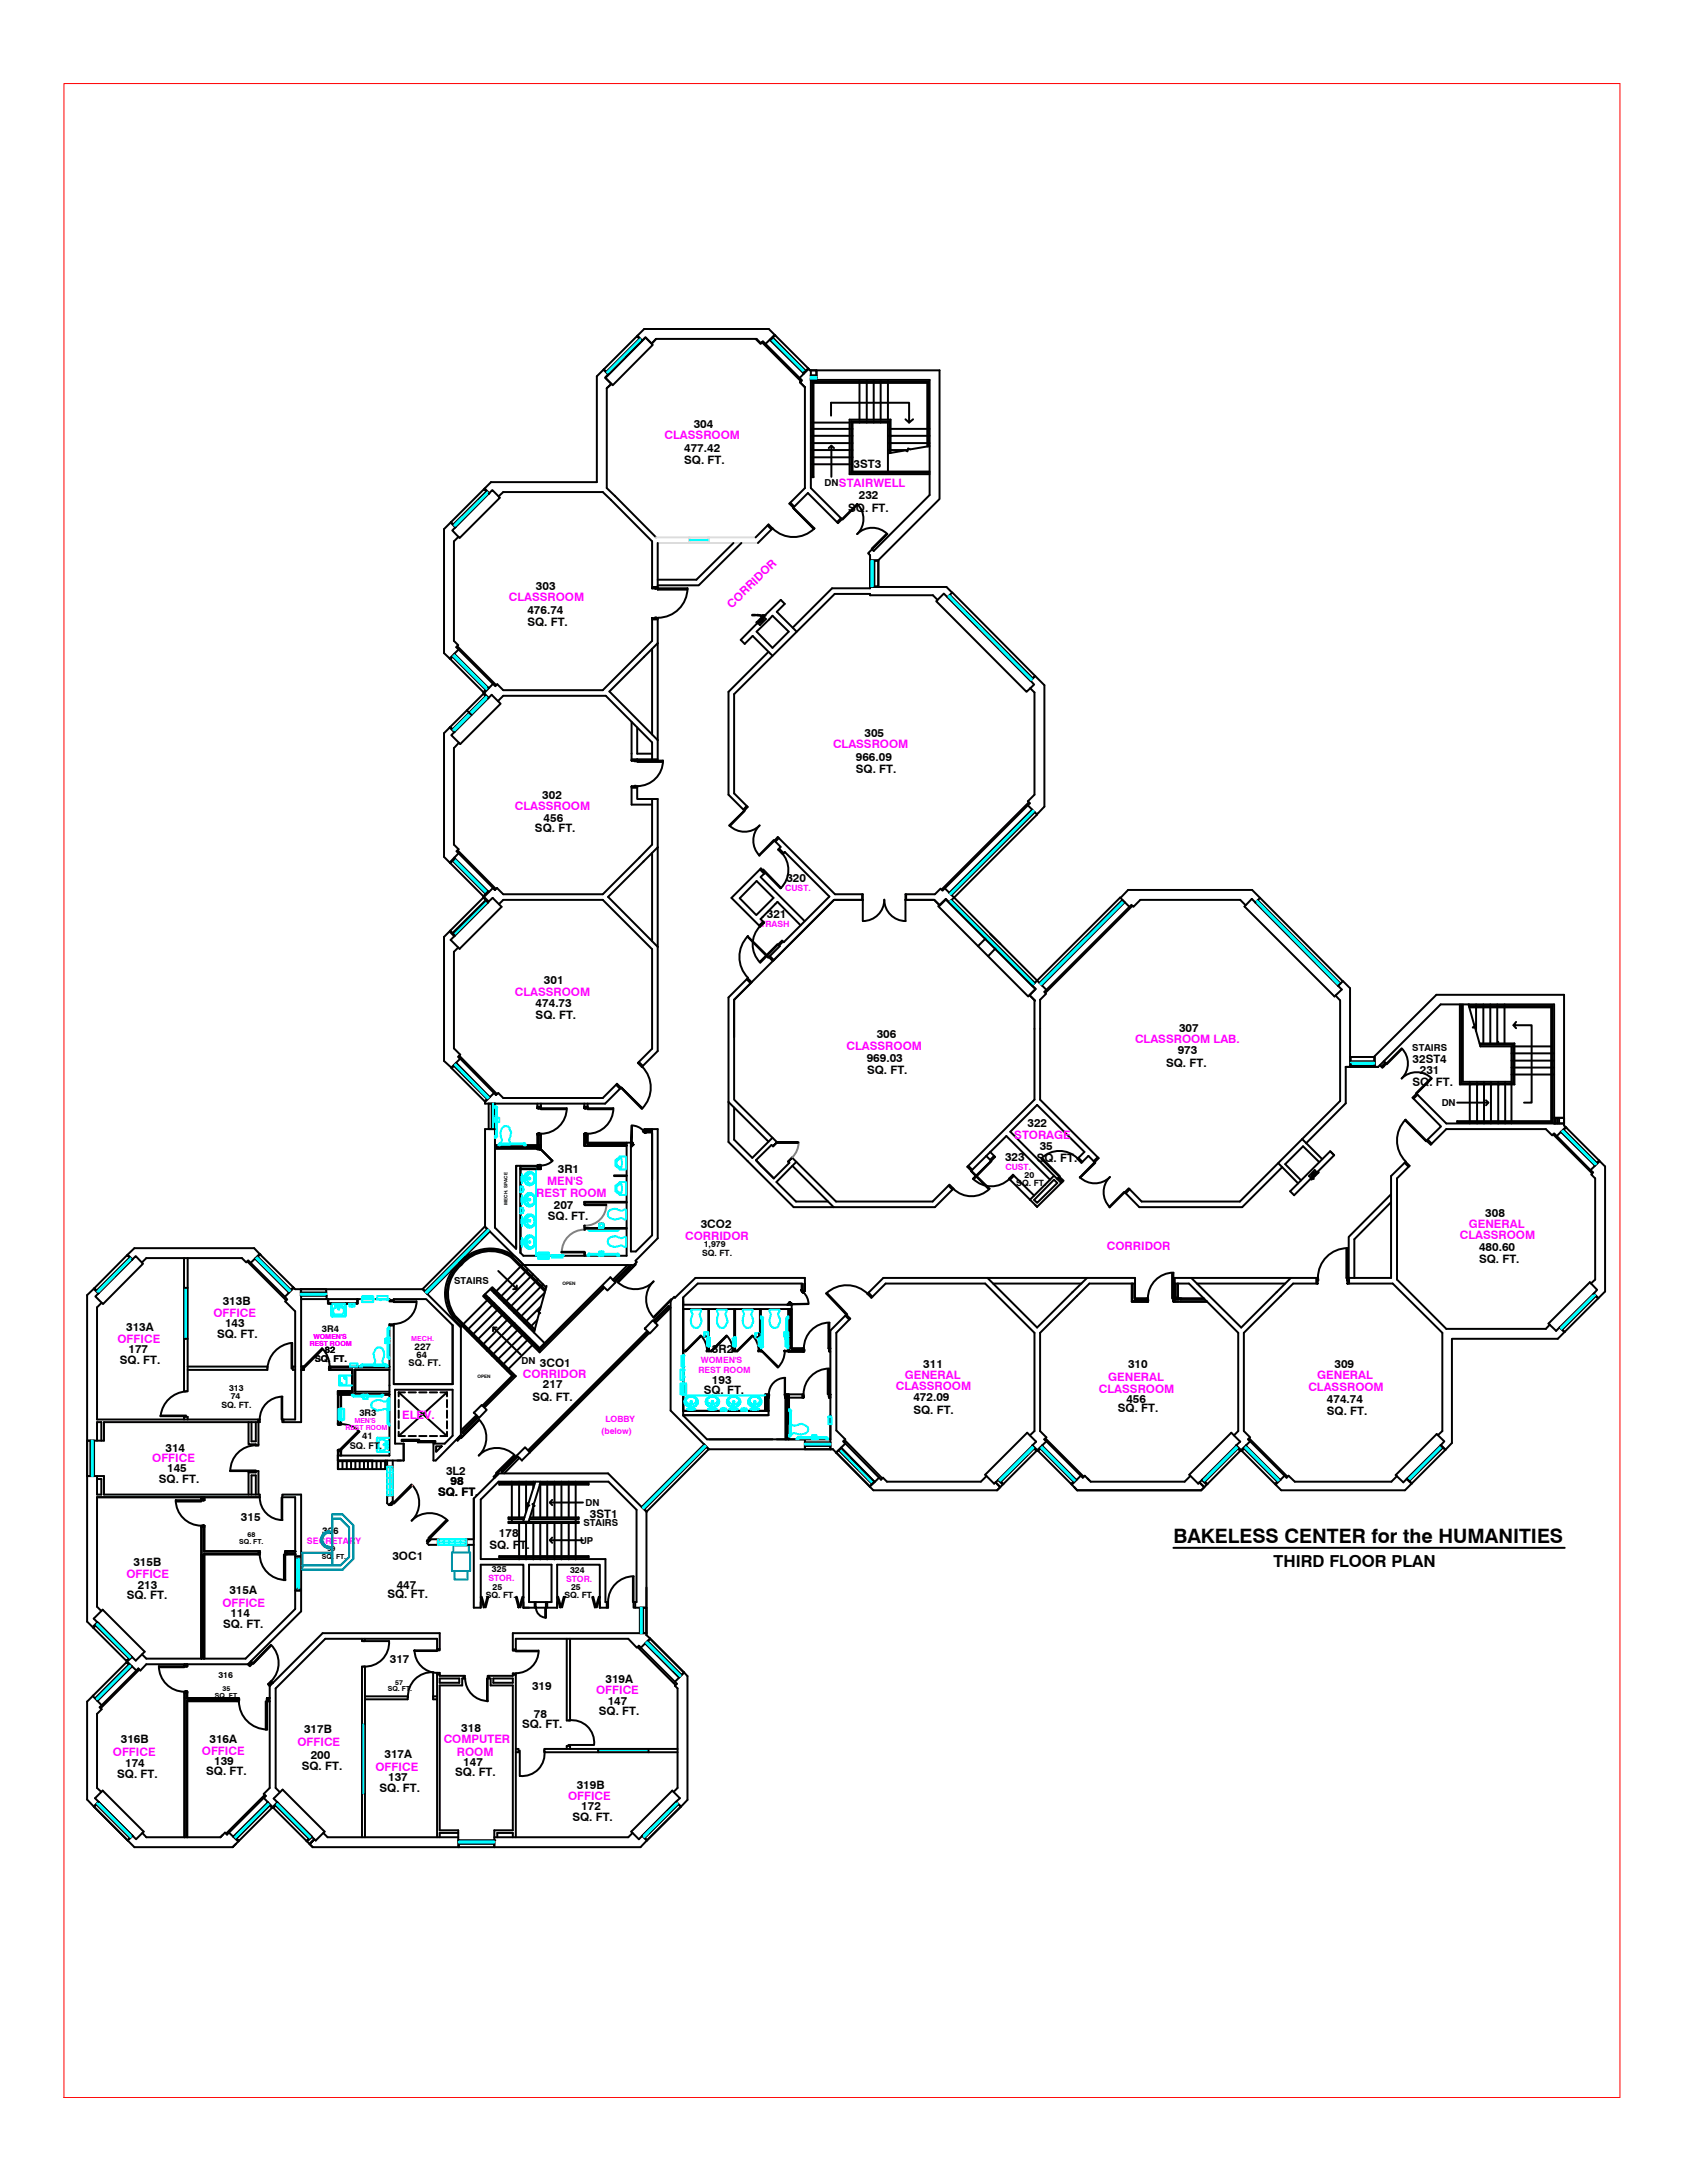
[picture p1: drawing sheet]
<svg xmlns="http://www.w3.org/2000/svg" width="216mm" height="279mm" viewBox="0 0 216 279" stroke-linecap="round" stroke-linejoin="round" font-family="sans-serif">
<defs><g id="words">
<text font-size="2.5" x="150.2" y="197.5">BAKELESS CENTER for the HUMANITIES</text>
<text font-size="2.1" x="163" y="200.6">THIRD FLOOR PLAN</text>
<g font-size="1.5" fill="#f0f">
<text x="85.1" y="56.2">CLASSROOM</text>
<text x="107.4" y="62.4">STAIRWELL</text>
<text x="65.1" y="76.9">CLASSROOM</text>
<text x="93.7" y="77.9" transform="rotate(-44 93.7 77.9)">CORRIDOR</text>
<text x="106.6" y="95.7">CLASSROOM</text>
<text x="65.9" y="103.7">CLASSROOM</text>
<text x="65.9" y="127.5">CLASSROOM</text>
<text x="108.3" y="134.4">CLASSROOM</text>
<text x="145.3" y="133.5">CLASSROOM LAB.</text>
<text x="129.8" y="145.7">STORAGE</text>
<text x="68.6" y="153.2">REST ROOM</text>
<text x="70" y="151.7">MEN'S</text>
<text x="87.7" y="158.7">CORRIDOR</text>
<text x="141.7" y="160">CORRIDOR</text>
<text x="186.8" y="158.6">CLASSROOM</text>
<text x="188" y="157.1">GENERAL</text>
<text x="15" y="171.9">OFFICE</text>
<text x="27.3" y="168.6">OFFICE</text>
<text x="66.9" y="176.3">CORRIDOR</text>
<text x="114.7" y="178">CLASSROOM</text>
<text x="115.8" y="176.5">GENERAL</text>
<text x="140.6" y="178.3">CLASSROOM</text>
<text x="141.8" y="176.8">GENERAL</text>
<text x="167.4" y="178">CLASSROOM</text>
<text x="168.6" y="176.6">GENERAL</text>
<text x="51.5" y="181.6">ELEV.</text>
<text x="19.5" y="187.2">OFFICE</text>
<text x="16.2" y="201.9">OFFICE</text>
<text x="28.5" y="205.7">OFFICE</text>
<text x="76.3" y="216.8">OFFICE</text>
<text x="14.4" y="224.7">OFFICE</text>
<text x="25.8" y="224.6">OFFICE</text>
<text x="38.1" y="223.5">OFFICE</text>
<text x="48.1" y="226.6">OFFICE</text>
<text x="56.8" y="223">COMPUTER</text>
<text x="58.5" y="224.7">ROOM</text>
<text x="72.7" y="230.4">OFFICE</text>
</g>
<g font-size="1.5">
<text x="87.6" y="59.4">SQ. FT.</text>
<text x="87.6" y="57.9">477.42</text>
<text x="88.8" y="54.7">304</text>
<text x="109.2" y="59.9">3ST3</text>
<text x="108.6" y="65.5">SQ. FT.</text>
<text x="109.9" y="63.9">232</text>
<text x="68.6" y="75.6">303</text>
<text x="67.5" y="80.1">SQ. FT.</text>
<text x="67.5" y="78.6">476.74</text>
<text x="110.6" y="94.3">305</text>
<text x="109.5" y="98.9">SQ. FT.</text>
<text x="109.5" y="97.4">966.09</text>
<text x="68.5" y="106.5">SQ. FT.</text>
<text x="69.4" y="102.3">302</text>
<text x="69.6" y="105.2">456</text>
<text x="100.6" y="112.9">320</text>
<text x="98.1" y="117.5">321</text>
<text x="69.6" y="125.9">301</text>
<text x="68.6" y="130.5">SQ. FT.</text>
<text x="68.6" y="128.9">474.73</text>
<text x="110.9" y="135.9">969.03</text>
<text x="111" y="137.4">SQ. FT.</text>
<text x="112.2" y="132.9">306</text>
<text x="149.2" y="136.6">SQ. FT.</text>
<text x="150.7" y="134.9">973</text>
<text x="150.9" y="132">307</text>
<text x="180.8" y="136">32ST4</text>
<text x="181.7" y="137.4">231</text>
<text x="180.8" y="139">SQ. FT.</text>
<text x="128.6" y="148.6">323</text>
<text x="131.5" y="144.3">322</text>
<text x="132.7" y="148.7">SQ. FT.</text>
<text x="133.1" y="147.2">35</text>
<text x="70.9" y="154.7">207</text>
<text x="71.4" y="150.2">3R1</text>
<text x="190.1" y="155.7">308</text>
<text x="70.1" y="156.2">SQ. FT.</text>
<text x="89.7" y="157.2">3CO2</text>
<text x="189.3" y="160.2">480.60</text>
<text x="189.3" y="161.7">SQ. FT.</text>
<text x="28.5" y="167">313B</text>
<text x="16.1" y="170.3">313A</text>
<text x="16.4" y="173.1">177</text>
<text x="27.8" y="171.3">SQ. FT.</text>
<text x="28.8" y="169.9">143</text>
<text x="91.1" y="173.1">3R2</text>
<text x="15.3" y="174.5">SQ. FT.</text>
<text x="68.1" y="179.3">SQ. FT.</text>
<text x="69.1" y="174.9">3CO1</text>
<text x="69.5" y="177.7">217</text>
<text x="90.1" y="178.4">SQ. FT.</text>
<text x="91.1" y="177.1">193</text>
<text x="116.9" y="179.4">472.09</text>
<text x="118.2" y="175.1">311</text>
<text x="144.2" y="179.5">456</text>
<text x="144.4" y="175">310</text>
<text x="169.8" y="179.5">474.74</text>
<text x="170.8" y="175.1">309</text>
<text x="21.2" y="185.8">314</text>
<text x="116.9" y="180.9">SQ. FT.</text>
<text x="143.1" y="180.7">SQ. FT.</text>
<text x="169.8" y="181">SQ. FT.</text>
<text x="20.3" y="189.9">SQ. FT.</text>
<text x="21.4" y="188.5">145</text>
<text x="56.1" y="191.4">SQ. FT.</text>
<text x="57.1" y="188.8">3L2</text>
<text x="57.7" y="190">98</text>
<text x="30.8" y="194.7">315</text>
<text x="63.9" y="196.7">178</text>
<text x="75.5" y="194.3">3ST1</text>
<text x="17.1" y="200.4">315B</text>
<text x="17.6" y="203.3">213</text>
<text x="50.2" y="199.6">3OC1</text>
<text x="50.8" y="203.4">447</text>
<text x="62.6" y="198.3">SQ. FT.</text>
<text x="16.2" y="204.7">SQ. FT.</text>
<text x="28.5" y="208.4">SQ. FT.</text>
<text x="29.4" y="204.1">315A</text>
<text x="29.5" y="207">114</text>
<text x="49.6" y="204.6">SQ. FT.</text>
<text x="49.9" y="212.8">317</text>
<text x="77.5" y="215.4">319A</text>
<text x="38.9" y="221.9">317B</text>
<text x="59" y="221.7">318</text>
<text x="66.8" y="221.1">SQ. FT.</text>
<text x="68.1" y="216.3">319</text>
<text x="68.3" y="219.9">78</text>
<text x="76.6" y="219.5">SQ. FT.</text>
<text x="77.8" y="218.2">147</text>
<text x="15" y="227.6">SQ. FT.</text>
<text x="15.5" y="223.1">316B</text>
<text x="16" y="226.1">174</text>
<text x="26.4" y="227.2">SQ. FT.</text>
<text x="26.8" y="223.1">316A</text>
<text x="27.4" y="226">139</text>
<text x="38.6" y="226.6">SQ. FT.</text>
<text x="39.8" y="225.1">200</text>
<text x="49.2" y="225">317A</text>
<text x="49.7" y="228">137</text>
<text x="58.3" y="227.4">SQ. FT.</text>
<text x="59.3" y="226">147</text>
<text x="48.6" y="229.4">SQ. FT.</text>
<text x="73.3" y="233.1">SQ. FT.</text>
<text x="73.8" y="228.9">319B</text>
<text x="74.4" y="231.7">172</text>
</g>
<g font-size="1.2">
<text x="105.5" y="62.3">DN</text>
<text x="180.7" y="134.5">STAIRS</text>
<text x="184.5" y="141.6">DN</text>
<text x="58.1" y="164.4">STAIRS</text>
<text x="41.2" y="170.5">3R4</text>
<text x="41.6" y="173.2">82</text>
<text x="53.1" y="172.8" transform="rotate(1 53.1 172.8)">227</text>
<text x="53.3" y="173.8">64</text>
<text x="40.3" y="174.3">SQ. FT.</text>
<text x="52.3" y="174.9">SQ. FT.</text>
<text x="66.7" y="174.5">DN</text>
<text x="44.8" y="185.4">SQ. FT.</text>
<text x="46" y="181.2">3R3</text>
<text x="46.4" y="184.2">41</text>
<text x="41.2" y="196.3" transform="rotate(1 41.2 196.3)">326</text>
<text x="74.2" y="197.6">UP</text>
<text x="74.7" y="195.3">STAIRS</text>
<text x="74.9" y="192.8">DN</text>
</g>
<g font-size="1.1" fill="#f0f">
<text x="97.3" y="118.6">TRASH</text>
<text x="100.5" y="114">CUST.</text>
<text x="128.7" y="149.8">CUST.</text>
<text x="89.4" y="175.8">REST ROOM</text>
<text x="89.7" y="174.5">WOMEN'S</text>
<text x="77" y="183.5">(below)</text>
<text x="77.5" y="182.1">LOBBY</text>
<text x="39.3" y="197.6">SECRETARY</text>
<text x="62.5" y="202.3">STOR.</text>
<text x="72.4" y="202.5">STOR.</text>
</g>
<g font-size="1.1">
<text x="130.1" y="151.8">SQ. FT.</text>
<text x="131.1" y="150.7">20</text>
<text x="89.8" y="160.8">SQ. FT.</text>
<text x="90.1" y="159.6">1,979</text>
<text x="29.3" y="178">313</text>
<text x="29.5" y="179">74</text>
<text x="28.3" y="180.2">SQ. FT.</text>
<text x="63" y="201.2">325</text>
<text x="63" y="203.5">25</text>
<text x="73" y="201.3">324</text>
<text x="73.1" y="203.4">25</text>
<text x="62.2" y="204.6">SQ. FT.</text>
<text x="72.2" y="204.5">SQ. FT.</text>
<text x="28" y="214.8">316</text>
</g>
<g font-size=".9" fill="#f0f">
<text x="39.6" y="172.2">REST ROOM</text>
<text x="40.1" y="171.4">WOMEN'S</text>
<text x="52.6" y="171.6">MECH.</text>
<text x="44.2" y="183">REST ROOM</text>
<text x="45.4" y="182.1">MEN'S</text>
</g>
<g font-size=".9">
<text x="30.6" y="197.6">SQ. FT.</text>
<text x="31.7" y="196.7">68</text>
<text x="41.2" y="199.6">SQ. FT.</text>
<text x="41.9" y="198.6">59</text>
<text x="50.6" y="215.7">57</text>
<text x="27.5" y="217.3">SQ. FT.</text>
<text x="28.5" y="216.5">35</text>
<text x="49.6" y="216.4">SQ. FT.</text>
</g>
<g font-size=".6">
<text x="65" y="154.2" transform="rotate(-90 65 154.2)">MECH. SPACE</text>
<text x="72" y="164.4">OPEN</text>
<text x="61.1" y="176.3">OPEN</text>
</g>
</g></defs>
<g fill="none" stroke="#000" stroke-width=".25">
<path d="M77.2 47.3l.6 .6M77.3 47.3l.6 .6h-.1M77.3 47.3l4.2-4.3 .6 .6-4.2 4.3M77.3 47.3l-.9 .9v13.5h-13.6l-.9 .9M77.7 49.7v12.8l6.3 6.3M78.2 49.1l-.5 .6M81.6 43l.5 .6 .5-.4 .9 .9-5.1 5.2-1-1 .4-.4M81.8 43.3l-4.2 4.3M84 43.4h12.8l.6 .5 .2-.2 4.7 4.7M84 43.4l-.6 .6-.8-.8-5.1 5.2 .7 .7-.5 .6M84 43.4l-.6 .6M96.7 43.4l.6 .6 .3-.2 5 5-.2 .1 .6 .7"/>
<path d="M97.5 43.8l5 5M98.5 43.5h.1M98.6 43.5l4.2 4.2M98.6 43.5l.6-.6 4.2 4.2M98.9 43.2l4.2 4.2M99.1 42.9l-1.1 1.1M99.2 43l-.8-.9h-16l-.9 .9M102.3 48.4l.3 .3-.2 .2 .6 .7M102.8 47.7l.1 .1M103 49.6v12.9l-2 2 .5 .5 1.9-1.9 3.8 3.9 2.5-2.5a2.73 2.73 0 0 1 0 3.9M103.4 47.1l.2 .2M103.4 47.1l-.6 .6"/>
<path d="M103.5 47.2l-1.2 1.2M103.5 47.3l.1 .1h16.6v16.5l-7.8 7.8M103.7 47.4h.8v1.2h-.8M103.7 48h.8M103.8 59.4h.1M103.8 58.5h.1M103.8 57.6h.1M103.8 56.7h.1M103.8 55.8h.1M103.8 54.1h.1M103.8 54.9h.1M103.8 47.4v1.2"/>
<path d="M104.1 59.4h4.6M104.1 58.5h4.6M104.1 57.6h4.6M104.1 56.7h4.6M104.1 55.8h4.6M104.1 54.1h4.6M104.1 54.9h4.6M104.5 47.4v1.2M106.1 57.3l.3-.2 .3 .2M106.4 53.2v-1.7h9.9v2.6l.6-.4M106.4 57.1v3.9M108.9 59.4h.2"/>
<path d="M108.9 58.5h.2M108.9 57.6h.2M108.9 56.7h.2M108.9 55.8h.2M108.9 54.1h4.7M108.9 54.9h.2M109.1 54.1v6.3M110 48.6v.2M110 49v4.7M110 53.9v.2M110.9 48.6v.2M110.9 49v4.7"/>
<path d="M110.9 53.9v.2M111.8 48.6v.2M111.8 49v4.7M111.8 53.9v.2M112.7 48.6v.2M112.7 49v4.7M112.7 53.9v.2M113.6 57.6h.2M113.6 56.7h.2M113.6 55.8h.2M113.6 54.9h.2M113.6 48.6v.2"/>
<path d="M113.6 49v4.7M113.6 53.9v6.5M113.8 58v-4.1h-4.9v6.6h10.1M114 55.8h.1M114 56.7h.1M114 57.6h.1M114 57.6h2.2M114 56.7h4.7M114 55.8h4.7M114 58v-4.3h-5.3v7h10.3M114 54.9h4.7M115.9 53.7l.4 .4"/>
<path d="M118.7 57.1v-8.1h-14.6v12.1h-.2v-12.3h14.9v8.3M118.8 56.7h.2M118.8 55.8h.2M118.8 54.9h.2M119 57.1l-2.5 .4-.3-.1-.1 .4-.2-.2-2.3 .4M57.7 66.9l.6 .6M57.7 66.8l.6 .6v.1M57.7 66.8l4.2-4.2 .6 .6-4.2 4.2M57.7 66.8l-.9 .9v15.9l.7 .7M58.7 68.7l-.6 .6v12.7l.5 .6-.2 .2 5 5 .2-.2 .8 .7h12.7l6.4-6.3v-2.9M62 62.5l.6 .6-.1 .1 .5-.5 1 1-5.2 5.2-.9-1 .4-.4M62.2 62.9l-4.2 4.2"/>
<path d="M63.8 63.5l.6-.5h12.7l6.4 6.3v6M83.5 75.1h.7v.2h-.7zM83.5 79.1h.7v.2h-.7zM83.8 75.3h.2zM83.8 79h.2v.1h-.2zM84.2 79.1v18.1h-2.7v.2h-.7v-5M84.2 75.3h3.8v.2h-3.8zM84.2 69.5v6M88 75.3a3.8 3.8 0 0 1-3.8 3.8M93.9 69.5l-4.8 4.7h-4.9M94.9 69.5l-5.5 5.4h-5.2M96.8 79.6v.1"/>
<path d="M97.1 79.6l.4-.2 .2-.2-.1-.1-.3 .6zM97.5 78.9h-.1l.1 .1M97.7 78.8l-.9 .9M97.7 78.8l.1 .1-.9 .9-.1-.1M97.7 78.9l.3 .3-.7 .8-.3-.3M97.7 78.8h.1M98.2 67.3l.5 .5M98.9 67.6l-1.9 1.9M98.9 67.6l-.5-.5-1.7 1.7M98.9 67.6a3.8 3.8 0 0 0 5.3 0l-2.7-2.6 2.7 2.7M101.1 64.3l.6 .5M107.6 66.3l-.5 .5"/>
<path d="M108.9 60.4h10.1M109.7 64.6l-1.9 1.9-4-4v-13.9h15.2v14.8l-7.2 7.1-.2-.2-.5 .5 .3 .3v4.2h-4.9l-5.1 5M111.4 71.8h1v3.2h-1zM111.4 75.1h9.7l.7 .7-.5 .6-.5-.4-1 .9 11.6 11.6 .9-.9-.4-.5 .6-.6M111.4 71.7h1M111.9 71.8v3.2M112.4 71.7v3.4M113.5 68.3l-1.9 1.9v.1l2-2a2.73 2.73 0 0 0-3.9 0M120 76.8l-.6-.6h-8v-.2h-4.6l-12.8 12.8v12.7l1.7 1.8-.4 .4-2.1-2v-13.2l5.2-5.1M121.3 76.4l10.5 10.7M121.6 76.1l10.6 10.7M121.9 75.8l10.6 10.7"/>
<path d="M57.5 93.1l.6 .6M57.5 84.3l.1 .1M57.6 93l.6 .6-.1 .1M57.6 93l4.3-4.2 .6 .6-4.3 4.2M57.6 93l-.8 .8v15.9l5.7 5.7M57.9 84.1l4.3 4.2M58.1 83.7l.1 .1M58.5 82.7l5 5M58.7 83.1l-1.2 1.2M58.7 95.1l-.6 .6v12.4l.6 .6-.3 .3 4.9 4.9M59.7 90.9l.6 .6M61.9 88.6v.1v.1"/>
<path d="M62.2 89.1l-4.3 4.2M62.5 88l-4.3-4.2-.6 .6 4.3 4.2M62.5 89.4l.4-.5 1.2 1.2-5.2 5.1-1.1-1.1 .3-.4M62.5 88v.1M62.5 88l-.6 .6M63.1 87.5l-1.2 1.2 .6 .6M63.7 89.7l.7-.6h13.1l6 5.9v2.2M80.8 97.2h.7v.2h-.7zM81.2 97.4h.2h-.2zM81.5 97.4h3.3v.1h-3.3zM81.5 93.1v3.4h2M83.5 83v11"/>
<path d="M84.2 82.3l-6.2 6.2 6.2 6.2M84.9 97.3a3.3 3.3 0 0 1-3.3 3.3M96.8 80.8l2.1-2 2 2-2 2.1zM102 80.8l-2.6-2.5 1-1-.5-.5-5.1 5.1 .5 .5 1-1 2.6 2.5M131.8 88.1l.6 .5v13.1l-.9 .9 .3 .2-11.2 11.2-.2-.3-.8 .8h-3.7v3.4M132.5 86.5l1.2 1.2v15.5l-1 1M132.5 86.5l-.6 .6M57.5 119.2l.6 .6M57.6 119.1l.6 .6-.1 .1M57.9 110.2l4.3 4.2M58.1 109.8l.1 .1M58.2 109.9l4.3 4.2"/>
<path d="M58.2 109.9l-.6 .6M58.6 108.8l4.9 5M58.7 109.2l-1.2 1.2M61.9 114.9l.6 .6M62.2 115.2l-4.3 4.2M62.2 115.3l-4.2 4.2M62.5 115.5l-4.3 4.2M62.5 114.1l-.6 .6M62.5 114.1v.1M62.5 115.4l.5-.5 1.2 1.2-5.4 5.3-1.1-1.1 .4-.5M62.5 115.4v.1M63.3 113.9l-.2-.2-6.3 6.2v15.9l1 .9"/>
<path d="M80.8 100.7h.7v.1h-.7zM81.2 100.6h.2v.1h-.2zM83.5 103h-2.7v-2.3h.7v1.6h2.7v32.2l-2.1 2.1-.5-.6 1.9-1.8v-12.7l-6.4-6.3h-12.7l-.5 .5M83.5 102.3v5.8l-6.4 6.4h-12.7l-.8-.8-.3 .2M83.5 109.2v11.3M84.2 108.4l-6.4 6.4 6.4 6.4M93.3 105.6l2-1.9-1.9 2M93.4 105.7a2.73 2.73 0 0 0 3.8 0M95.6 103.2l-.5 .4M95.7 119.8l2.7 2.7-.1 .1-2.7-2.7M95.7 119.8a3.8 3.8 0 0 0 0 5.4M96.8 112.8l2.2 2.1-2.2 2.2-2.1-2.1z"/>
<path d="M97.2 105.6a2.73 2.73 0 0 0 0 3.9M97.3 111.3l.5 .5M97.3 118.5a3.3 3.3 0 0 0 0 4.7M97.7 118l-.6 .5M99.1 107.6l.8 .8-.3 .3 .6 .6 .2-.3 5.7 5.8-5.8 5.8-.2-.2-.5 .5 .2 .2-1.4 1.4 .5 .5 7.8-7.8h3.7h-3.7l-12.7 12.8v4.7M99.1 107.6l-.1-.1-1.9 2M99.1 107.6l.4-.5 7.4 7.4h3.5v3.4M99.1 107.6l-1.9 1.9M99.7 107.3l-.5 .4M99.7 108.6l.6 .6M100 109.1a3.3 3.3 0 0 1-.1 4.6M100 113.7l-2.3-2.4-.1 .1 2.3 2.3"/>
<path d="M103 117.9l-5.7-5.6 .6-.6-.5-.5-3.8 3.7 3.7 3.7 .5-.5-.5-.5 2.2-2.2 3 3M110.3 114.5v.7M110.4 117.9a2.73 2.73 0 0 0 2.8-2.7 2.73 2.73 0 0 0 2.7 2.7M116 114.5v.7M120.2 115.9l-.6-.7h-3.7h3.7l.7 .7 .7-.8 11.5 11.5-.7 .8 .7 .7M120.9 113.7l1.2 1.2M121.8 115.2l10.6 10.6M122.1 114.9l-.6 .6-.5-.5-.9 1 11.5 11.5 1-.9-.5-.5M122.1 114.9l10.6 10.6-.6 .6-10.6-10.6M126.7 119.5l1.3 1.3M131.5 103.1l1.2 1.2-10.6 10.6M131.7 102.7l-11.2 11.2"/>
<path d="M132.1 103.6l-10.6 10.7M132.4 104l-10.6 10.6M143.4 114.9l1-1h15.8l1.1 1M143.7 115.2l-10.7 10.6M143.9 115.5l-10.6 10.6M144.5 116.1l-1.1-1.2-10.7 10.6M144.9 115.9l-11.1 11.2M159.4 115.9l-.7-.7h-12.8l-.9 .9-.2-.3-11.1 11.1 .2 .3-.8 .8v12.7l7.5 7.5-.5 .5-.8-.8-.9 .9-.5-.5 .9-.9-6.1-6-3.4 3.5 6.5 6.5M160.7 115.5l10.6 10.7M160.7 115.5l-.5-.5-.9 1 11.5 11.5 .9-.9-.4-.4M161 115.2l10.5 10.7M161.3 114.9l-.6 .6"/>
<path d="M161.3 114.9l10.5 10.7-.5 .6M57.8 136.6l1.1-1.1-.3-.3 4.9 5 .3-.3 .6 .6h12.7l1.9-1.8 .5 .5-2.1 2.1h-15.3v-.3M58.1 136.4l4.2 4.3M58.3 136l.1 .1-.6 .6M58.4 136.1l4.2 4.3-.6 .6-4.2-4.3M58.6 121.3l-.5 .5v12.4l.8 .8-.3 .2M58.8 135.1l4.8 4.9M63.2 139.9l-1.1 1.1M78.8 138.8l.5 .5M81.8 135.9l.5 .5M82.2 136.5a3.8 3.8 0 0 1 0 5.4M95.6 125.3l.5 .5"/>
<path d="M97.2 123.1l2.3-2.3 .1 .1-2.3 2.3M98.5 122.4l.5 .5M100.2 120.5l-.5 .5M126.1 120.1l-.9 1M127.4 121.4l-.9 1M131.8 127.4l.6 .6v12.7l-8.6 8.6 .5 .5 4.5-4.4 5.6 5.6M132.7 125.5l1.2 1.2M132.7 125.5h.1M170.9 127.4l.6 .6v12.9l-12.8 12.9h-12.6l-1.6-1.7-.6 .5M171.9 125.6l.9 .9v10.1M172.8 135.3h.1M172.9 135.3h3v1.1h-3z"/>
<path d="M172.9 136.2v.2h-.1M172.9 135.8h3M175.9 135.2l7.9-7.9h16.4v16.7l.3 .4M175.9 136.4h.1M176 135.2v1.4M176.6 136.3l.3 .3 .2-.1M177.3 136l-.5 .5M177.3 136.1l-.5 .5M179.3 134.2l-2.1 2.2M179.4 134.2a2.73 2.73 0 0 1 0 3.8M179.4 134.3l-1.9 1.9-.4-.4M183.1 138l-1.9 1.9 .1 .1 1.9-1.9"/>
<path d="M183.2 138a2.73 2.73 0 0 0-3.8 0M186.8 128.6v10.2h7v-5.3h-4.4M187 128.6v10.1h6.6v-5h-4.2M187.2 128.6v9.9h6.2M187.9 128.6l.8 2.5 .2 .1-.4 .3h.3l.7 2.4h4.1M188 128.6v.2h10.7v14.8h-12.2v-.1h12v-14.6h-10.4M188.1 138.8h.1M188.1 138.5v.2M188.1 138.8v4.7M188.9 128.6v.2M188.9 128.9v3.1M189 138.8h.1"/>
<path d="M189 138.5v.2M189 138.8v4.7M189.8 128.6v.2M189.8 128.9v4.6M189.9 138.8h.1M189.9 138.5v.2M189.9 138.8v4.7M190.7 128.6v.2M190.7 128.9v4.6M190.8 138.8h.1M190.8 138.5v.2M190.8 138.8v4.7"/>
<path d="M191.6 128.6v.2M191.6 128.9v4.6M191.7 138.8h.1M191.7 133.3v.2M191.7 138.5v.2M191.7 138.8v4.7M192.5 128.6v.2M192.5 128.9v4.6M192.6 138.5v.2M192.6 138.8v4.7M193.4 137.5h.2M193.4 136.6h.2"/>
<path d="M193.4 135.7h.2M193.4 134.8h.2M193.4 133.9v4.8M193.4 138.8v4.7M193.7 131.2l.3 .4M193.8 137.5h4.7M193.8 136.6h4.7M193.8 135.7h4.7M193.8 134.8h4.7M193.8 133.9h4.7M194 130.8l-.3 .4h2.3v9.9h-1M198.7 137.5h.2"/>
<path d="M198.7 136.6h.2M198.7 135.7h.2M198.7 134.8h.2M62 141h.1M62 157h.1M62.3 157.3l-7.9 8M62.5 141.3v3.2h.8v-3.2v15.8l2.8 2.7v-10.6M62.6 140.4h.1M62.7 157.6h.1M62.9 141.3v3.2M63.3 146.6h5.9v.4h-5.9M63.3 144.5h-1.2v12.5"/>
<path d="M66.1 159.7v-10.5h.5v11.1M66.6 149.3h2.2h-2.2M66.6 149.6h2.5h-2.5M68.6 149.6h-2v10.7M68.8 149.2h-2.2v.4h2.6M68.8 147.1h.4zM68.8 149.2h.4zM68.8 141.6h.4v.2h-.4zM68.8 145.1h.4v.2h-.4zM68.8 141.3v.5M68.8 145.1v1.5M68.8 147v.1"/>
<path d="M68.8 145.3v1.3M68.8 149.2v.4M68.9 141.8l.2 .1zM68.9 145h.2v.1h-.2zM69 147.1h.2zM69 149.1h.2v.1h-.2zM69.1 145.3v1.8zM69.1 149.2v.4M69.2 147.1l1.5 1.5zM69.2 147h-5.9h5.9M69.2 146.6h-5.9h5.9M69.2 141.8h3.3v.2h-3.3z"/>
<path d="M69.2 141.3v.5M70.7 148.6a2.1 2.1 0 0 1-1.5 .6v.4h-.4v-.4M72.5 141.8a3.3 3.3 0 0 1-3.2 3.3l-.1 2M74.8 141.6h.4v.2h-.4zM74.8 145.1h.4v.2h-.4zM74.8 141.3v.5M74.8 145.1v1.6h5.4M74.8 153.9h5.4M74.8 146.6v-1.3v1.3M74.8 146.6h5.4h-5M74.9 141.8l.1 .1zM74.9 145h.1v.1h-.1z"/>
<path d="M74.9 153.9v.3M75.2 146.3v-1v1M75.2 146.3h5h-5M75.2 141.8h3.3v.2h-3.3zM75.2 141.3v.5M76.7 156.6h.5v.6h-.5zM76.7 156.7h.5v.3h-.5zM76.9 156.6h.1M77.6 154.2h-2.7h2.7M78.5 141.8a3.3 3.3 0 0 1-3.3 3.3M80.2 150.4h-1.6v.1h1.6M80.2 146.2v14.5h-13.2l-.4-.4"/>
<path d="M80.2 153.8h-5.4v.4h.1M80.2 157.2h-5.3v-.3h-.1v.5h.1v-.1h5.3M80.7 146.2l.3 .3-.3 .3zM80.7 146.2l.4 .3zM80.8 146.2h.1M80.8 146.2l.2 .1zM80.8 144.1v2.1zM80.8 144a2.1 2.1 0 0 1 1.5 .7M81 146.5l-.3 .3M82.2 141.8l-2.7-2.6 2.6 2.7M82.3 144.7l.3 .3zM82.3 144.8l.1 .1z"/>
<path d="M82.5 144.6l-.1 .1M82.6 144.9v.1M83.5 144.9h-.8l-.1 .1-.3-.3 .2-.2h1.7v14l-2.9 2.9 .2 .1-.5 .5-.1-.1h-13.9l-4.9-4.9M83.5 144.9h-.9h.9M83.5 144.6h-1h1M83.5 144.5v13.6l-2.1 2.1h-.7v-14h-5.5v-1.1M93.2 141l5.2 5.1M94 141.8v4.1l2.3 2.3 2.6-2.6M96.7 148.5l2.3 2.3M98.9 146.7l.6-.5-.6 .5-.2-.2-2 2 2.3 2.3M99.5 146.2h2.7zM99.5 146.2l-5.5-5.5v-12.7l2.2-2.3-.5-.5-2.5 2.5v18.5l8.4 8.3h18l2.4-2.4-.5-.5-2.1 2.2h-12.4l-5.6-5.6"/>
<path d="M100.9 148.7l.5-.5-.5 .5 .1 .1-2 2M101.4 149.2l5.3 5.3M101.9 148.7l-2.5 2.6 2.5 2.5h4.1M121.4 151.8l.5 .5M122 152.1a3.3 3.3 0 0 0 4.6 0l-2.3-2.3 2.2 2.4M123.9 149.2l.5 .5M124.5 150.9l2.3-2.3-2.2 2.3M124.5 150.9a3.3 3.3 0 0 0 4.7 0M126.7 147.4l.7 .7-.6 .5-.6-.7M127.2 147.9l-.5 .5M129.8 150.5l-.5 .5M133.4 148.2l2.3 2.4h-.1l-2.3-2.3"/>
<path d="M134.9 151l.4 .4-2.6 2.6-.4-.4zM134.9 150.5l-3.1 3.1M135.3 150.9l.3-.3 .5 .5-3.4 3.4-3.6-3.6 .5-.5 2.7 2.6M135.4 150.7l.6 .5M137.9 148.3a3.3 3.3 0 0 0-4.6 0M138 148.2l.5 .5M138.2 150.7a2.73 2.73 0 0 0 3.8 0M138.2 150.7l1.9-2 .1 .1-2 1.9M140.5 148.1l-.5 .5M142 150.6a2.73 2.73 0 0 0 0 3.9M143.9 152.6l-1.9 1.9M144.6 152.2l-.5 .5"/>
<path d="M163.6 148.9l2.5 2.6M164.1 149.4l-5.1 5.1h-13.2l-1.9-1.9M165.1 152.5l5.1-5.2 .5 .6-5.1 5.1zM166.6 145.8l2.6 2.6M167.8 150.9h.1M167.8 150.5l.3-.1zM168 150.8l.1 .1-.1-.1M168.3 150l.1 .1-.3 .2zM168.5 150.1l-.3-.3-.7 .7 .3 .3M168.7 150.1l-.1-.1-.9 .9h.1M168.7 150.1l-.8 .8M168.7 150v.1"/>
<path d="M168.8 148.7l-2-2-2.3 2.3 2 2.1M170.2 147.3l.5 .6M172.3 159.8h.1v3.8h-.1zM172.5 159.8a3.8 3.8 0 0 0-3.8 3.7M178 152.9l-5.4 5.4v5.3M178 153.9l-4.7 4.7v5M179.8 148.8l.5 .5M179.9 143.3l2.7 2.7-.1 .1-2.7-2.7M179.9 143.3a3.8 3.8 0 0 0 0 5.4M181.4 140.1l-.5 .5M182.7 145.9l.5 .5M186.5 141.1h4"/>
<path d="M188.1 143.6v.2M189 143.6v.2M189.9 143.6v.2M190.2 140.8l.3 .3-.3 .4M190.8 143.6v.2M191.7 143.6v.2M192.6 143.6v.2M193.4 143.6v.2M198.8 145.2l5 5M198.9 143.8v-.7h1.3v.7h-15.1l-3.8-3.8-.5 .5 3.6 3.7-1.8 1.8 .5 .5 2-2h12.7l.8 .8 .3-.2 5 5-.3 .2 .5 .5v13l-.5 .5M198.9 143.8h.1M199.1 143.1v.7"/>
<path d="M199.3 143.1v.7M199.5 143.1v.7M199.7 144.9h.1M199.8 144.9l.6-.6 4.3 4.2M199.8 144.9l4.3 4.2M200.1 144.6l4.3 4.2M200.2 143.1h-1.3v-14.5h-14.5l-8 8h-4.2v4.6l-5.1 5.1M200.4 144.3l-1.2 1.1M204.1 149.1v.1M204.7 148.5l.7 .8v16l-.9 .9M204.7 148.5l-.6 .6M204.7 148.6l-1.1 1.2"/>
<path d="M12 165l.6 .6M12.1 164.9l.6 .6-.1 .1M12.1 164.9l4.2-4.3 .6 .6-4.2 4.3M12.1 164.9l-1 .9v41.7l.9 .9M13 166.7l-.6 .6v14.4h20.8M16.4 160.6l.5 .6 .5-.4 .9 .9-5.1 5.2-1-1 .4-.3M16.6 160.9l-4.2 4.3M18.2 161.6l.5-.6h12.3l.5 .6 .3-.3 4.7 4.7 .3 .3-.3 .3 1.3 1.2v13.9h-1.7v.3h2.4v-17M23.6 161v17.1h.4v-17.1M23.6 164.8h.4M23.6 171.4h.4M23.8 178.1a3.5 3.5 0 0 0-3.2 3.1"/>
<path d="M24 174.9h10.2v.4h-10.2M31.6 161.4l5 5M32.7 161.1h.1M32.7 161.1l4.3 4.3M32.7 161.1l.6-.5 4.2 4.1M33 160.9l4.2 4.2M33.2 160.5l-1.1 1.1M33.4 160.6l-.9-.8h-15.3l-.9 .8M36 178.8v2.9h.1v-2.9M36.1 178.8a2.9 2.9 0 0 0-2.9 2.9M37.3 171.9a3.5 3.5 0 0 0-3.1 3.2M37.3 171.9h.1v3.3h-.1z"/>
<path d="M37.5 164.7l-.6 .7M37.5 164.7l.1 .2M37.6 164.8l-1.1 1.2M37.6 164.9l.2 .1h16.3M37.8 174.9h-.3v.4h.3M38.5 165h3.3v.8h-3.3zM38.5 165.4h3.3M38.5 175.3h.4M38.5 174.9h.2M38.7 174.9h.2v.4h-.2zM38.7 174.9v.4h.2h-.2v-.4h.2zM38.8 174.9l-.1 .1"/>
<path d="M38.9 174.9h-.2v.4M38.9 175.1v.1zM41.3 172.7l-2.3 2.3-.1-.1 2.3-2.3a3.3 3.3 0 0 1 1 2.3M41.8 165.8v.5h-3.3M41.8 166.3h8v.3h.6v-.3h4.1l3.4 3.3v7.6M42 166.3v.6h3.8v-.6M42 166.3v.5h3.7v-.5v.5h-3.7zM42.1 175.1v.1zM42.1 174.9h.2v.4h-.2zM42.1 175.3h3v3.2M42.1 174.9h7.7M42.1 175.3h3"/>
<path d="M42.4 166.9h1.8M43.2 178v4.3M43.3 178.1v.4h1.8h-1.8v-.4h1.8zM43.3 178.1v4.2M43.6 178.5v3.8M43.7 178.5v3.8M45.1 178h-1.9v.5h1.9M45.1 178.5h4.7M45.1 178.5h4.7h-4.7M45.1 178.4h.1M45.1 175.3v3.2v-3.2M45.4 175.3v2.8l.1-2.8h4.3"/>
<path d="M45.4 175.3v2.8h4.4M45.4 175.3h4.4M49.8 166.4h.6M49.8 169.7h.6M50.4 177.2h7.5M51 178.2v.5M51 179.2v.9M51 178.2h.8M51 178.2l6.2 5.6M52.3 178.2h.9M53.3 166.6h-2.9v.1h2.9M53.3 166.5a2.9 2.9 0 0 1-2.9 2.9"/>
<path d="M53.7 178.2h.9M54.1 165l4.9 4.9v13.8M54.1 165l.6 .6M54.1 165l7.9-8 .7 .6-8 8M54.1 165h.1M55 178.2h.9M56.4 178.2h.8M57.2 178.2v.5M57.2 179.2v.9M57.2 178.2l-6.2 5.6M57.9 177.2h-7.5v-7.7h-.6v16.8h-6.6v.6h8.1M58.1 168.3l7.9 7.8-3.9 3.9-.1-.1 3.7-3.8-7.7-7.7"/>
<path d="M58.9 161.8a5 5 0 0 0-.9 6.6M59.1 161.9a4.8 4.8 0 0 0-1 6.3M59.1 169.7l6.4 6.4-3.8 3.8M59.2 169.6l-.2 .1M59.8 170.2l-.1 .1M60.5 170.8l-.1 .1M61.1 171.5l-.1 .1M61.7 172.2h.1M61.8 165.9l.1-.1 7.2 7 8-8 .1 .1-8.1 8.2zM62.4 172.8l-.1 .1M62.4 166.4l-3.1 3M62.6 166.1l-.1 .2"/>
<path d="M63 173.4l-.1 .1M63 167l-3 3.1M63.1 169.9l3.5 3.5M63.3 166.8l-.2 .1M63.4 165.4l-.1 .1M63.6 169.9h-.5v.5M63.6 167.7l-3 3M63.6 174.1h.1M63.8 162.7l2.3 2.3M63.9 167.4l-.1 .1M64 166l-.1 .1M64.3 168.3l-3.1 3.1"/>
<path d="M64.3 174.7l-.1 .1M64.5 168l-.1 .2M64.7 166.7l-.2 .1M64.9 168.9l-3 3.1M65 175.3l-.1 .1M65.2 168.7l-.2 .1M65.3 167.3l-.1 .1M65.4 160.9a4.8 4.8 0 0 0-6.3 1M65.5 161l4.2 4.3M65.5 169.6l-3 3.1M65.5 160.9l4.3 4.2M65.6 160.8a5 5 0 0 0-6.6 .9"/>
<path d="M65.8 169.3l-.1 .1M65.9 167.9l-.1 .1M66.1 164.5v.5h-.4M66.2 170.3l-3.1 3M66.5 170l-.1 .1M66.6 168.6l-.1 .1M66.6 162.1l-3.1 3.2M66.9 170.9l-3.1 3M66.9 161.9l-.2 .1M66.9 161.8a5.2 5.2 0 0 0-8.1-.2 5.1 5.1 0 0 0 .2 8.1M66.9 161.8l3 3M67.1 170.6l-.1 .2"/>
<path d="M67.2 169.2l-.1 .1M67.2 162.8l-3.1 3.1M67.4 162.6l.1-.1-.1 .2M67.5 171.5l-3.1 3.1M67.7 171.3l-.1 .1M67.9 163.4l-3.1 3.1M67.9 169.8l-.2 .2M68.1 172.2l-3 3M68.2 163.1l-.2 .2M68.4 171.9l-.1 .1M68.5 170.2l-5.5-5.5-.1 .2 5.5 5.5M68.5 164.1l-3.1 3.1"/>
<path d="M68.8 168.9l-.8 .8M68.8 163.7l-.2 .2M69.2 164.7l-3.1 3.1M69.2 167.2l-1.8 1.9M69.5 164.4l-.2 .2M69.7 165.5l-3 2.9M69.9 164.6l-.8 3.1-.3 .1 .3 .2-.1 .1-.7 2.4M71.9 160.2h2.9v.1h-2.9M74.8 160.2v.5M74.8 160.3h.1v.4M77.1 164.5l.6 .7 1.1-1-.7-.7-9 9-7-6.9 .7-.6 6.9 6.9M78.7 163.9l1.8-1.9 .2 .2-1.9 1.8z"/>
<path d="M79 164.1l2.3-2.4 .1 .1-2.3 2.4M80.3 161.9l-1.9 1.9M83.1 170.6l-16.3 16.3M83.5 169l.7 .6-1 1.1-.7-.7zM83.6 164a3.3 3.3 0 0 0 .1 4.6l2.2-2.3-2.3 2.3M83.7 164a3.3 3.3 0 0 1-4.7 .1M83.7 169l1.9-1.9 .1 .1-1.9 1.9zM85.8 167.4l-1.9 1.9M87.4 166.1v.9h13.9v.5h-13.9M87.4 166.6v14h11v.5h-11h11M87.4 172.9h.3v.1h-.3zM87.4 178.6v2h10.5v-2"/>
<path d="M87.4 167.5v13.7l3.1 3h8.4M87.7 172.9v.1M89.6 171h.1l-1.9 2-.1-.1zM89.7 170.9a2.73 2.73 0 0 1 .8 2M90.1 171.1h.5M90.4 172.9h.6v.1h-.6zM90.4 172.9v.1M90.6 172.9v-5.4h.1v5.4M91 172.9v.1M92.9 171h.1l-1.9 2-.1-.1zM93 170.9a2.73 2.73 0 0 1 .8 2M93.7 172.9h.6v.1h-.6z"/>
<path d="M93.7 172.9v.1M94 172.9v-5.4h.1v5.4M94.3 172.9v.1M96.2 171h.1l-1.9 2-.1-.1zM96.3 170.9a2.73 2.73 0 0 1 .8 2M97 172.9h.5v.1h-.5zM97 172.9v.1M97.1 170.6v.5h-.4M97.3 172.9v-5.4h.1v5.4M97.5 173l2.1 1.9-.1 .1zM97.5 172.9v.1M97.9 178.5h.5h-.4"/>
<path d="M97.9 178.5v2.1h.5M98 178.5v2.1v-2.1M98.3 178.8v1.8v-1.8M98.4 178.5v.4zM98.4 178.9v1.7M98.4 178.8h-.5h.5M98.4 178.5h-.5v.4h.5M98.4 178.5v.2zM100.4 172.9h.5v.1h-.5zM100.4 172.9v.1M100.4 172.9a2.9 2.9 0 0 1-.8 2.1M100.4 178.5l.1 .2z"/>
<path d="M100.4 176.4l.1 2.1zM100.4 178.5h.1M100.4 178.5h2.4M100.5 178.5v.4zM100.5 178.8h.1M100.5 178.9h.1M100.5 176.3a2.1 2.1 0 0 0-2.1 2.1M100.6 178.5v5.7v-5.7h.3v5.7v-5.7zM100.7 167l.4-.3 .3 .2zM100.8 167l.3-.3 .2 .2-.2-.2zM100.9 173h1.8h-1.8M100.9 167.5v5.5v-5.5"/>
<path d="M101 178.9h1.8M101 166.7l.4 .2zM101.2 166.8l.2 .1zM101.3 172.6h1.4h-1.4M101.3 167.5v5.1v-5.1M101.3 166.9l-.1 .1M101.4 166.9h2zM102.5 164.3h-13.2l-1.9 1.8v1.4M102.5 165.1l.3 .4zM102.6 164.3v.7l-.1 .1h.2l-.2 .1 .3 .2 .2-.2-.2 .3 .2-.3v-1.6h-14l-2.6 2.5-.1-.1-.5 .5v14l4.9 5M102.6 165.3l.2 .1zM102.7 178.5h.1v.4h-.1z"/>
<path d="M102.7 164.3v.8M102.7 172.6h.2v.4h-.2zM102.8 165.4a2.1 2.1 0 0 1 .7 1.5M102.8 178.6l.1 .2zM102.9 172.6h-1.6v-5.1h-.4v5.5h2M102.9 172.7h.1v.2h-.1zM103 165.2v-.9v.9M105.8 165.5a3.8 3.8 0 0 1 5.3 .2M105.8 165.5l2.6 2.7-.1 .1-2.6-2.7M105.9 175.2h.2v3.3h-.2zM106 172.6h.3h-.2v.4h.2M106 169.3h.1v3.3h-.1z"/>
<path d="M106.1 178.6v.2zM106.1 172.7v.2zM106.1 175.2a3.3 3.3 0 0 0-3.3 3.2M106.1 171.4v.5M106.2 169.3a3.3 3.3 0 0 0-3.3 3.3M106.3 178.5v.4h-.2v-.4h.2h-.2v.4h.2M108.2 168.4l.5 .5M111.1 165.4l.5 .6M126.4 163.6l6.3 6.3 6.4-6.3M127.1 164.3h11.3M144.8 164.3v2.3h2.1v-.4h-1.6v-2.6h-32.3l-2 2 .5 .5 1.8-1.8h12.8l6.3 6.3v12.6l-.6 .5M144.9 164.3v2.3"/>
<path d="M145.2 166.2h1.7v.4h-2h2v-.4zM145.2 164.3v1.9M145.3 164.3h-5.9l-6.3 6.3v12.6l.8 .8-.2 .2 4.9 4.9 .2-.2 .8 .7h12l.7-.7M146.7 166.2h.2v.4h-.2zM146.9 166.4l.1 .1zM150 162.9v3.3h.2v-3.3M150.1 166.4l.1 .1zM150.2 166.2h.1v.4h-.1zM150.2 162.9a3.3 3.3 0 0 0-3.3 3.3M150.3 166.2h3.8zM150.3 164.3h1.9l6.3 6.3v12.6l-.6 .5M150.3 166.6h4.1"/>
<path d="M150.3 166.6h4.2M150.4 164.3v1.8h.3v-1.8M150.7 164.3v1.8h-.3v-1.8M150.8 164.3v1.9M150.8 166.2h3.3M151.1 166.2h-.3h.3M152.5 163.6l6.3 6.3 6.4-6.3M153.2 164.3h11.3M168.5 163.6h.1v.7h-.1zM168.6 164.3h-3.1l-6.3 6.3v12.6l.8 .8-.3 .2 4.9 4.9 .3-.2 .8 .7h12.4l.7-.7M168.6 163.6h-18.3v2.6h.5M168.6 163.7h.1v.2h-.1z"/>
<path d="M172.3 163.6h5.7v-13.1l1.9-1.8 .5 .5-1.6 1.6v13l6.3 6.3h12.7l.5-.6M172.4 163.7v.2zM172.4 163.6h.2v.7h-.2zM172.4 164.3h5.8l6.4 6.3v12.6l-.6 .5M199.6 169.9l4.3-4.3 .6 .6-4.2 4.3M199.6 169.9l.6 .6M199.6 169.9l.7 .6M200.3 170.5l-.9 .9h-13.6v13.3l-.8 .9M203.9 165.6l.5-.5-.9-1-5.3 5.3 1 .9 .4-.4M204 165.6l.6 .5M204.2 165.9l-4.2 4.3M11.1 184.4h.9v4.5h-.9z"/>
<path d="M11.1 188.9h2.2v2.4h19.9v.4M11.6 184.4v4.5M12.4 184.4v-2.4h.6v2.4M12.4 188.9v2.4h.6v-2h-.6M20.5 181.2h3.3v.1h-3.3zM22.5 192.2h3.3v-.2h-3.3a3.3 3.3 0 0 0 3.3 3.3M23.6 181.7v-.4h.4v.4M25.8 191.8h.4v.2h-.4zM25.8 195.3h.4v.1h-.4zM25.8 191.6h.4v.2h-.4zM25.8 191.8v-.2v.2M25.8 195.4v16.9z"/>
<path d="M25.9 192l.2 .1zM25.9 195.2l.2 .1zM26.1 191.8v-.2v.2M26.1 195.4v3.2h7M29.5 188.2h3.2v.1h-3.3M31.8 182v2.9h.9v.1h.4v-3M31.8 191.3v-2.8h.9v-.2h.4v3M32.2 182v2.5h.5v-2.5M32.2 191.3v-2.5h.5v2.5M32.8 185a3.3 3.3 0 0 0-3.3 3.3M33 181.7v.3M33.1 198.5h.1v.5h-.1z"/>
<path d="M33.1 198.9h-7v13.4M33.2 198.5h-7v-3.1h-.4v16.9M33.2 198.7l.1 .1zM33.2 191.6h-20.8v14l.6 .6M33.2 181.7v.3h-19.9v2.4h-2.2M33.2 191.7a2.9 2.9 0 0 0 2.9 2.8M36 194.5v-2.8h.1v2.8M36.1 191.7v-.4h2.4v14.9l-6.8 6.8M36.1 191.6h1.7v14.3l-6.4 6.4h-12.7l-.5-.6M36.3 181.7v.3M36.5 198.7v.1zM36.5 198.5h.2v.5h-.2z"/>
<path d="M36.5 198.5h1.3M36.5 199h1.3M36.7 198.6h1.1h-1.1M36.7 198.9h1.1h-1.1M37.8 199.2h.7M37.9 199.2h.5v.2h-.5zM38 199.4h.3M43.2 185.6v2.4h6.1v-1.1M43.2 185.6h.5v.1h-.5zM43.2 182.1h.5v.2h-.5zM43.2 186.9h4.5M43.3 186.2v-.6v.7"/>
<path d="M43.3 188v-1h6v1M43.3 185.5l.2 .1zM43.3 182.3l.2 .1zM43.6 186.2v-.6v.7M43.7 185.6v.7M43.7 182.3a3.3 3.3 0 0 1 2.3 .9M43.8 187v1M44.4 187v1M44.9 187v1M45.5 187v1M45.9 183.2l-2.3 2.2 .1 .2 2.3-2.4M46 187v1"/>
<path d="M46.6 187v1M47.1 187v1M47.6 187v1M48.2 187v1M48.7 187v1M49.5 191.4h.8v.7l-.5 .5-.3-.2zM49.5 186.9v4.5h.8v-4.5M49.9 192.5l.3-.3 .1 .1-.3 .3zM50.2 192.4l-.1 .2zM51 180.5v1M51 181.9v.9M51 183.2v.6"/>
<path d="M51 183.8h.8M52.3 183.8h.9M52.6 190l-2.3 2.3 .1 .1 2.4-2.3M52.7 194.6a3.3 3.3 0 0 1 4.6 0M52.7 190a3.3 3.3 0 0 1 0 4.6M53.5 184.4v.2h2.2v-.2h-4.3v-.1h2.3v.1M53.7 183.8h.9M54.6 197.3l.4-.3 .1 .1-.3 .3zM54.7 197.1l.1-.1zM55 183.8h.9M55.1 197h1v.7h-1.2l-.2-.2zM55.8 185.1h.7l-.7 .7z"/>
<path d="M56.4 183.8h.8M57.1 194.5l.1 .1-2.2 2.4-.2-.2zM57.2 180.5v1M57.2 181.9v.9M57.2 183.2v.6M58.4 184.3l.4-.4 .1 .1-.3 .4zM59 183.7l-3.2 3.2h-.3v-2.1h1.4l1-1v-5.9h-7.3v6.9h1.1v2.1h-.8M59 183.7l-.4 .4M60.6 180.8l.7 .7 1-1-.6-.7-1.1 1M60.6 197h-.9v.7h.9M61 181.1l-2 2M61 181.3l.1 .2-1.9 1.9-.1-.1z"/>
<path d="M61.3 181.8l-2.3 2.3-.1-.1 2.4-2.3a3.3 3.3 0 0 1 0 4.6M63.7 188.8l-.1-.2-.4 .4 .1 .1M63.9 199.2h11.4v.1h-11.4zM65.1 194.8h9v.1h-9zM65.5 189.6v4.6M65.5 194.4v.4M65.8 186.3l-2.3 2.2 .1 .1 2.2-2.3M65.9 186.3a3.3 3.3 0 0 0-4.6 0M66.1 186.4l.1 .1-1.9 2-.2-.2zM66.4 189.6v.2M66.4 190v4.2M66.4 194.9v4.3"/>
<path d="M66.4 199.3v.3M66.5 186.6l-2 2M67.1 194.2h-2v.2h2M67.3 189.6v.2M67.3 190v3.5M67.3 194.9v4.3M67.3 199.3v.3M67.6 185.6l15.1-15.1 .2 .1-15.2 15.1zM67.8 185.9l-.6-.7-1.1 1.1 .7 .6M67.8 194.2h6.3v.2h-6.4M68.3 189.6v.2M68.3 190v.5"/>
<path d="M68.3 192.5v.1M68.3 192.8v1.4M68.3 194.9v4.3M68.3 199.3v.3M68.4 189.8h-4.5v.2h4.5M68.5 189.6l-.8 2.7-.2 .1 .2 .3h-.1l-.7 2.1M69.1 189.6v.2h6.2v.2h-6.2M69.1 190v4.2M69.1 194.9v4.3M69.1 199.3v.3M69.2 189.7l-.9 2.7-.2 .1 .3 .2-.1 .1-.6 2M70 189.6v.2"/>
<path d="M70 190v4.2M70 194.9v4.3M70 199.3v.3M70.4 197.1h4.2M70.4 192.3h4.2M70.7 196.8l-.3 .3 .3 .4M70.7 192l-.3 .3 .3 .3M71 189.6v.2M71 190v4.2M71 194.9v4.3M71 199.3v.3M71.9 189.6v.2"/>
<path d="M71.9 190v4.2M71.9 194.9v4.3M71.9 199.3v.3M72.8 189.6v.2M72.8 190v4.2M72.8 194.9v4.3M72.8 199.3v.3M73.7 189.6v.2M73.7 190v4.2M73.7 194.4v.4M73.7 194.9v4.3M73.7 199.3v.3"/>
<path d="M82.1 192.9l.7 .5M82.1 192.9l8-8 .6 .6-7.9 7.9M82.7 193.5l-4.9-4.9h-13.9l-3.3 3.2v14h.9v-.8M82.7 193.5v15.8l.5 .4M82.8 193.4l-.1 .1M87.4 180.6h11M90.1 184.9h.1M90.4 185.2l-7.9 8M90.7 185.5h15.9l.4 .4M90.7 184.2h15.6M99.4 184.2h3.6v1.3M100.5 184.2v-5.7h.5v5.7"/>
<path d="M103 184.6h3.3v.9h-3.3zM103 185.1h3.3M106.3 185.5v-15.2l2-2 .5 .5-1.8 1.8v12.5l1.2 1.1-.3 .3 .3 .3-1.2 1.1M107 185.9l4.3 4.4M107.3 185.6l4.3 4.3M107.6 185.3l4.3 4.4M107.7 185.3l-.7 .6 4.3 4.3 .6-.6M107.9 184.5l4.8 4.9 .3-.3 .5 .5h12l.8-.7M108.1 184.3l4.8 4.9M112.5 189.1l-1.2 1.2M127.4 189.7l.6 .7M127.4 189.7l.6 .6"/>
<path d="M127.7 189.4l.1-.1 .6 .6M127.7 189.4l.6 .6M127.8 189.3l4.3-4.2 .5 .6-4.2 4.2M128.4 189.9l-.8 .8h-15.8l-.5-.4M132.1 185l.5-.5-1.1-1.1-5.4 5.4 1.1 1.1 .5-.5M132.1 185v.1M132.1 185l.8 .7M132.3 185.4l-4.2 4.2M133.2 185.4l4.2 4.2M133.4 185v.1M133.4 185.1l4.3 4.2-.6 .6-4.2-4.2M133.4 185.1l-.5 .6"/>
<path d="M133.8 184.1l4.9 4.9M133.9 184.5l-1.3 1.2M137.1 189.9l.8 .8M137.5 190.3l.4 .4M137.7 189.3l.1 .1M138.3 188.9l-1.1 1.1M150.2 198.1h50.1M153.5 189.7l.6 .7M153.5 189.7l.6 .6M153.8 189.4l.1-.1 .6 .6M153.8 189.4l.6 .6M153.9 189.3l4.2-4.2 .6 .6-4.2 4.2"/>
<path d="M154.5 189.9l-.8 .8h-15.8M158.2 185l.5-.5-1.1-1.1-5.4 5.4 1.1 1.1 .5-.5M158.2 185l-.1 .1M158.2 185l.7 .7M158.4 185.4l-4.2 4.2M159.2 185.4l4.3 4.2M159.4 185l.1 .1M159.5 185.1l4.3 4.2-.6 .6-4.3-4.2M159.5 185.1l-.6 .6M159.9 184.1l4.9 4.9M160 184.5l-1.3 1.2M163.8 189.3l.1 .1"/>
<path d="M164.4 188.9l-1.1 1.1M180 189.3l.7 .6M180.1 189.3l.6 .6M184.4 185l.4-.5-.9-1-5.3 5.3 1 .9 .5-.4M184.4 185l-4.3 4.3M184.4 185l.6 .6M184.4 184.9l.6 .6M184.7 185.3l-4.3 4.3M185 185.6l-5.2 5.1h-15.8l-.8-.8M11.9 217.1l1.1 1.2M12.2 208.1l4.3 4.1M12.5 217.7l4.3-4.3-.6-.6-5.1 5v12.5l.9 .9"/>
<path d="M12.5 207.6l.1 .1-.6 .7M12.5 207.6l-.5-.4 1.1-1.2 5.4 5.4-1.1 1.1-.5-.4M12.5 207.6l-.6 .6M12.6 207.7l4.2 4.2-.6 .7-4.2-4.2M16.2 212.6l1.3 1.2M16.5 213l-4.3 4.3M16.8 211.9l.1 .2M16.9 213.3l-.1 .1M16.9 212.1l-.7 .7M17.8 213.7l-4.9 4.9M20.3 213.2a3.3 3.3 0 0 0 3.3 3.3M20.3 213.3h3.3v.1h-3.3"/>
<path d="M23.6 213h.4v.3h-.4zM23.6 216.5h.4v.2h-.4zM23.6 213v.3M23.6 216.5v18.6M23.6 213h.4M23.6 216.7v18.4zM23.7 213.3h.2zM23.7 216.4h.2v.1h-.2zM23.9 213v.3M23.9 216.7v.7M23.9 217.7v17.4M24 213v.3"/>
<path d="M24 216.5v.8h6.5M30.4 217.3h.1v.4h-.1zM30.4 217.7h-6.5h6.5M30.4 217.4h-6.5h6.5M30.4 217.7h-6.4v17.4M30.5 217.4h.1v.2h-.1zM30.6 217.7a3.6 3.6 0 0 0 3.6 3.6M31.7 213h-13l-.7 .8-.3-.2-4.9 4.9 .2 .3-.6 .6v9.4l.6 .5M32.1 212.6l.3 .3-.4 .4-.3-.3M32.2 212.8l-.4 .3M34.1 217.4l.1 .2zM34.2 217.3h.1v.4h-.1z"/>
<path d="M34.2 217.7h.4M34.2 217.3h.4M34.5 215.8l6.8-6.8h15v2.2h-.4v-1.5h-14.3l-6.3 6.4v12.7l.5 .6M34.5 215.8v13l-.7 .8 .2 .3-4.9 4.9-.3-.2-.6 .5h-9.5l-.5-.5M34.6 210.6l-2.2 2.3v.1l2.3-2.4M34.7 210.5a3.3 3.3 0 0 1 0 4.7M34.8 215.3l-.4 .4M34.9 215.4l-.2-.2-.4 .3 .2 .3M36.3 202.3v-3.3h.2v3.3M36.5 202.2a3.3 3.3 0 0 1-3.3-3.3l-7 .1v13.3M37.8 203.6h.7M37.9 203.4h.5v.2h-.5z"/>
<path d="M38 203.3h.3M46.3 209.7v.3l3.5 .1a3.1 3.1 0 0 1-3.3 3.2M46.7 217.1h5.5v.4h-5.5M46.7 209.7v.3M53 211.2h2.9v.1h-2.9M53.1 211.2a2.9 2.9 0 0 0 2.9 2.9M55.4 217.1h.5M55.4 214.1v3.4h.5M55.5 214a3.1 3.1 0 0 0-3.3 3.3M55.9 211.1h.4M55.9 214.3h.4M56.3 214.8h2.5v.6h-2.5z"/>
<path d="M59.3 214.5v.3M59.5 214.8a2.9 2.9 0 0 0 2.9 2.9M61.5 205.8v-5.5h5.5v5.5M61.5 204.4h.2l.3 1.3h-.1zM62.3 217.7v-2.9h.1v2.9M62.4 204.4h.1l-.3 1.3h-.2zM62.6 214.5v.3M63.1 214.8h2.5v.6h-2.5zM65.6 214.2h.1M65.6 214.2v.3h-3.2v.3h.4v.9h2.8v18.6h-2.3v2.1h18.7l.8-.9M65.6 214.2h.4v20.9M65.6 211.1h.4"/>
<path d="M65.6 214.4h.4M66 204.4h.1l.4 1.3h-.1zM66.9 204.4h.1l-.4 1.3h-.1zM67 205.8h1.6M67 205v.8M68.4 205v.8M68.6 205.7a1.29 1.29 0 0 0 1.3 1.3v-1.2h-.1v1.2M68.6 205v.8h2.7v-5.5h5.5v5.5M68.9 211.3h-2.9v.1h2.9M68.9 211.3a2.9 2.9 0 0 1-2.9 2.9M69.9 205h-2.2v-4.7h2.9v4.7h-.7v.8M70 205v.8"/>
<path d="M71.3 204.4h.1l.4 1.3h-.1zM72.2 204.4h.1l-.4 1.3h-.1zM72.5 209.7v10.5h.5v-10.5M75.8 204.4h.1l.4 1.3h-.2zM76.6 204.4h.2l-.4 1.3h-.1zM76.8 205.8h1v-.8h-.3v-5.5h-16v-7.6l2.3-2.3h14.1l3.6 3.6v11.8h-.4v.8h1.6M76.8 205v.8M77.7 205v.8M81 201.8v3.2h.1v-3.2M81.1 201.7a3.3 3.3 0 0 0-3.3 3.3M81.3 205v.8M81.6 210.8l4.9 4.9"/>
<path d="M81.8 210.6l4.8 4.9-.2 .3 .3 .3v12.7l-.5 .5M81.9 205.8h.8v3.2h-.8zM82.3 205.8v3.2M82.6 210.3l4.3 4.4M82.6 210.3l.6-.6 4.3 4.4-.6 .6zM82.7 209h-17.1v2.3h.4v-1.6h14.4l1.1 1.2 .3-.3 .2 .3 1.2-1.2M82.9 210l4.3 4.4M83.2 209.7l4.4 4.4M87.6 214.1l-1.2 1.2M87.6 214.1l.4 .4v15.9l-.9 .9M12 231.2l4.4 4.4M12 231.2l.6-.6 4.3 4.4-.5 .6"/>
<path d="M12.3 231l4.3 4.2M12.6 230.6l4.3 4.3-.6 .6-4.3-4.2zM12.6 230.6l-.4-.4 .9-1 5.3 5.2-1 1-.5-.5M16.4 235.6l.8 .8h12.6l.8-.8M29.3 234.6l1.2 1.1M29.9 235v.1M33.8 230.1l1.2 1.3M33.9 229.7l-5 5M34 221.4v-3.7h.2v3.7M34.2 230.8l-4.3 4.2 .7 .6 4.2-4.2M34.2 230.8l.6 .6M34.3 230.7l-.1 .1"/>
<path d="M34.5 231.1l-4.2 4.2M35.3 231.1l4.2 4.2M35.5 230.7l-.7 .7M35.6 230.8l-.6-.6 1.2-1.1 5.3 5.3-1.1 1.2-.5-.5M39.2 235.6l.8 .8h18.7M39.6 236l.6-.6-.6 .6M39.8 235l-4.2-4.2-.6 .6 4.2 4.2M39.9 235.1l-.1-.1-.6 .6M39.9 235.1l-.6 .6M41.4 234.6l.5 .5h16.7M46.3 235.1v-21.8h.4v21.8M46.3 229.5h.4"/>
<path d="M46.3 220.7h.4M55.9 235.1v-21h.4v.4h3.2v.3h-.3v.9h-2.9v18.6h2.3v2.1M58.6 234.6h-2.3v.5M58.6 235.5h.1M58.7 235.5h4.6v.9h-4.6M58.7 235.5v.9M58.7 236h4.6M63.3 235.5h.1M63.6 235.1v-.5h2v.5M66 223.8h.4v.5h-.4M66.5 224.1v3.2M69.7 224a2.86 2.86 0 0 1-3.2 3.3"/>
<path d="M72.5 223.8v-.3h.5v.3M72.7 223.3h3.3M72.8 220.2a2.86 2.86 0 0 1 3.2 3.1M76.6 223.8v.5M81 234.6l-.6 .5h-17.1M83 223.8v.5M86.5 230.6l.6 .7-4.3 4.2-.6-.6zM86.5 230.6l.5-.4-1-1-5.2 5.2 1 1 4.7-4.8 .6 .6-4.3 4.4-.6-.6M86.7 223.8h-17v.5h17M86.8 231l-4.3 4.2"/>
<circle cx="97.4" cy="79.4" r=".19"/>
<circle cx="168.1" cy="150.3" r=".19"/>
</g>
<path d="M84 68.8h12.7M84.2 69.5h12.8M88.2 68.8v.7zM88.2 69.1h2.4v.1h-2.4zM88.3 69.1v.1M90.6 69.1v.1M90.6 68.8h.1v.7h-.1z" fill="none" stroke="#dbdbdb" stroke-width=".25"/>
<g fill="none" stroke="#0ff" stroke-width=".25">
<path d="M81.9 43.4l-4.2 4.3M82 43.5l-4.2 4.3M98.7 43.4l4.2 4.3M98.8 43.3l4.2 4.3M103.7 48.2h.8M103.7 48.5h.8M62.4 63l-4.3 4.2M62.5 63.1l-4.3 4.2M88.3 69.1h2.3M111.5 71.8v3.2M111.7 71.8v3.2M121.4 76.4l10.6 10.6"/>
<path d="M121.5 76.2l10.6 10.7M58 84l4.2 4.2M58.1 83.8l4.3 4.3M62.2 89.2l-4.2 4.2M62.4 89.3l-4.3 4.2M58 110.1l4.2 4.2M58.1 110l4.3 4.2M62.4 115.4l-4.3 4.2M121.6 115.4l10.6 10.6M121.7 115.3l10.6 10.6M132.2 103.7l-10.6 10.7M132.3 103.8l-10.6 10.7"/>
<path d="M143.8 115.3l-10.7 10.6M143.9 115.4l-10.7 10.6M160.8 115.4l10.5 10.7M160.9 115.3l10.6 10.7M58.2 136.3l4.2 4.3M58.3 136.2l4.2 4.2M172.9 136h3M172.9 136.2h3M62.5 157.4l-8 8M62.5 157.5l-7.9 8M63.1 141.3v3.2M63.2 141.3v3.2"/>
<path d="M63.3 141.5l.1 .1v.2zM63.3 143.1h.6v.5h-.6zM63.4 142.8l.2 .1M63.4 145.4h-.1v.3l.1-.1M63.4 145.4v.2M63.5 141.6l.1 .2M63.5 141.7v.1M63.5 141.8v3.6M63.5 142.9v.1M63.5 145.4h.1M63.6 143v-.1v.1l-.2 .1M63.6 141.8v3.6"/>
<path d="M63.6 145.4l-.1 .2M63.8 146.5v.1h.2v-.1M63.9 143.1h-.4v.5h.4M64 146.3h3M64 146.5h3M64 146.3l-.1 .2M64 146.4v.1M64.1 145.4l.1 .5-.1 .6h1.2v-.2l-.1-.3 .1-.6M64.2 144.4l-.1 .5v.4M64.5 144.2l-.3 .2M65 144.2h-.5M65 144.2l.2 .2"/>
<path d="M65.2 144.5l.1 .3M65.4 145l-.1 .3M65.4 144.8v.2M66.6 151.8l.3 .1v.7h-.3zM66.6 154.6h.3v.7h-.3zM66.8 151v.4zM66.8 150.8h.5v.1h-.5zM66.8 150.3v.4zM66.8 153.7v.4zM66.8 153.5h.5v.1h-.5zM66.8 153v.4zM66.8 156.4v.5z"/>
<path d="M66.8 156.3h.5v.1h-.5zM66.8 155.8v.4zM66.8 159.2v.3zM66.8 158.9h.5v.1h-.5zM66.8 158.4v.5zM66.8 150.7h.1M66.8 153.4h.1M66.8 156.1h.1M66.8 158.8h.1M66.8 151h.1M66.8 153.8h.1M66.8 156.5h.1"/>
<path d="M66.8 159.2h.1M66.9 150.8v-.2h-.2v.6h.2v-.3M66.9 153.5v-.2h-.2v.6h.2v-.3M66.9 156.3v-.3h-.2v.6h.2v-.2M66.9 158.9v-.2h-.2v.6h.2v-.3M66.9 152.3l.1-.1v.1M66.9 155l.1-.1v.1M66.9 152.2h.1M66.9 154.9h.1M67 146.5h.3v.1h-.3zM67 146.3l.2 .2M67 146.4l.1 .1"/>
<path d="M67.1 155.9v.7M67.1 153.2v.7M67.1 150.5v.7M67.1 158.6v.7M67.1 156.6l.2 .3M67.1 153.9l.4 .4M67.1 151.2l.4 .4M67.1 159.3l.4 .5M67.2 155.9v.7M67.2 153.2v.7M67.2 150.5v.7M67.2 158.7v.6"/>
<path d="M67.2 158.6a.78 .78 0 0 0 .2 1.1M67.2 156.6l.1 .2M67.2 153.9l.1 .2M67.2 151.1l.1 .3M67.2 159.3l.1 .2M67.3 150.3a.64 .64 0 0 1 .8-.2 .64 .64 0 0 1 .3 .7 .69 .69 0 0 1-.7 .9 .69 .69 0 0 1-.6-1zM67.3 155.7a.7 .7 0 0 1 .9 0 .7 .7 0 0 1 .2 .9 .67 .67 0 0 1-.9 .5 .67 .67 0 0 1-.4-.9zM67.3 156.9l.2 .2M67.3 156.8l.2 .2h.5M67.3 154.1l.2 .2M67.3 151.4l.2 .2M67.3 159.5l.2 .2"/>
<path d="M67.3 155.7l-.1 .3M67.3 153l-.1 .2M67.3 150.3l-.1 .2M67.3 158.4l-.1 .3M67.4 152.9a.65 .65 0 0 1 .7 0 .65 .65 0 0 1 .3 .7 .69 .69 0 0 1-.7 .8 .69 .69 0 0 1-.6-1zM67.4 158.4a.65 .65 0 0 1 .7-.1 .65 .65 0 0 1 .3 .7 .69 .69 0 0 1-.7 .8 .69 .69 0 0 1-.6-1zM67.5 156.5l.1 .3M67.5 151.1l.1 .2M67.5 159.2l.1 .2M67.5 153.3v.4l.1 .3M67.5 158.7v.5M67.5 152.7a.73 .73 0 0 1 1 .5"/>
<path d="M67.5 151.6h.5M67.5 159.8h.5M67.5 155.5l-.4 .4M67.5 152.8l-.4 .4M67.5 150l-.4 .5M67.5 158.2l-.4 .4M67.5 154.3h.5M67.5 159.7h.5M67.5 155.5l-.2 .2M67.5 150.1l-.2 .2M67.5 158.2l-.2 .2M67.6 155.8l-.1 .3v.4"/>
<path d="M67.6 153.1l-.1 .2M67.6 150.3l-.1 .4v.4M67.6 158.5l-.1 .2M67.6 154l.2 .2M67.6 153.1a.45 .45 0 0 1 .5-.2 .45 .45 0 0 1 .3 .4M67.6 151.3a.42 .42 0 0 0 .7 0M67.6 159.4a.42 .42 0 0 0 .7 0M67.7 155.5a.64 .64 0 0 0-.6 .7M67.8 154.2h.3M67.8 155.7l-.2 .1M67.8 150.2l-.2 .2M67.8 158.3l-.2 .2"/>
<path d="M68 155.6h-.5M68 152.8h-.4l-.3 .2M68 150.1h-.5M68 158.2h-.5M68 155.5l.3 .2M68 152.8l.3 .2M68 150.1l.3 .3 .1 .4M68 158.2l.3 .2M68 155.5h-.5M68 150h-.5M68.1 155.5l.4 .4M68.1 150l.4 .5"/>
<path d="M68.1 158.2l.4 .4M68.1 155.7l.3 .3M68.1 150.2l.2 .2M68.1 158.3l.3 .4M68.1 155.7h-.3M68.1 150.2h-.3M68.1 158.4h-.3M68.2 155.7l.2 .3M68.2 153l.2 .2M68.2 158.4l.2 .6M68.3 154.1l-.3 .2M68.3 151.4l-.3 .2"/>
<path d="M68.3 159.5l-.3 .2M68.3 154l-.2 .2M68.3 150.3l.1 .3M68.3 156.9l-.4 .2h-.4M68.4 155.9v.4M68.4 153.2v.4M68.4 156.6l-.4 .4M68.4 156v.3M68.4 153.3v.2M68.4 150.6v.2M68.4 158.7v.3M68.4 156.5a.43 .43 0 0 1-.3 .4 .43 .43 0 0 1-.5-.2"/>
<path d="M68.4 153.8l-.1 .2M68.4 151.1l-.1 .2M68.4 159.2l-.1 .2M68.4 156.3v.2M68.4 153.6v.2M68.4 150.8v.3M68.4 159v.2M68.4 156.3v.3M68.4 153.6l-.2 .5M68.4 150.8l-.2 .6M68.4 159l-.2 .5M68.5 155.9v.7"/>
<path d="M68.5 153.2v.7M68.5 150.5v.7M68.5 158.6v.7M68.5 156.6l-.2 .3M68.5 153.9a.72 .72 0 0 1-1 .5M68.5 151.2l-.4 .4M68.5 159.3l-.4 .5M68.6 149.6v11.1M75.2 157.3h.3h-.3zM75.2 157.3l.2 .2M75.4 157.3v.1M75.4 157.4h3.6"/>
<path d="M75.4 157.6h3.6M76.7 156.6h.5v.6h-.5zM76.7 156.7h.5v.3h-.5zM76.9 156.6h.1M77.8 159.2l.3 .2 .3 .1M77.8 155.6l.3 .3 .6 .2M77.8 158.7v.5M77.8 155.2v.5M78.4 159.5l.3 .1M79 158.3a1.14 1.14 0 0 0-1.2 .4M79 154.8a1.14 1.14 0 0 0-1.2 .3M79 156l-.3 .1"/>
<path d="M79 158.3l.5 .2 .6-.2v1.3h-.2a.9 .9 0 0 0-1.1 0h-.1M79 154.8l.5 .2 .6-.2v1.3h-.2l-.3-.2-.6 .1M79.1 157.3h-.1h.3h-.1M79.1 157.3l-.1 .1M79.2 157.3l-.2 .2M79.3 151.4l-.5 .4v.7l.5 .4M79.3 148.1l-.5 .4v.7l.5 .4M79.3 151.3h.8v1.6h-.8M79.3 148.2h.1l-.5 .4v.5l.6 .4M79.3 148h.8v1.7h-.8M79.3 151.5h.1M79.3 149.5h.1"/>
<path d="M79.4 151.3l-.1 .1 .1 .1M79.4 152.7l-.1 .1 .1 .1M79.4 148l-.1 .1 .1 .1M79.4 149.5l-.1 .1 .1 .1M79.4 151.5l-.5 .3v.6l.5 .4h-.1M79.5 151.5h.1M79.5 148.2h.1M79.5 152.7h.1M79.5 151.5a1.84 1.84 0 0 1 0 1.2M79.5 148.2a1.84 1.84 0 0 1 0 1.3M80.1 152.9h.1M199.9 144.8l4.2 4.2"/>
<path d="M200 144.7l4.3 4.3M16.7 161.1l-4.2 4.2M16.8 161.1l-4.2 4.3M23.7 164.8v6.6M23.8 164.8v6.6M32.8 161.1l4.2 4.2M32.9 160.9l4.2 4.3M38.5 165.6h3.3M38.5 165.7h3.3M42.4 168.4l.1 .1M42.4 168.4v-1.5v1.5M42.5 166.9h-.1"/>
<path d="M42.5 168.4v.1M42.5 166.9h.1M42.5 166.9h1.6zM42.5 168.5h1.6M42.6 167.6v.5M42.7 168.1h.1M42.7 168.1l.3 .2M42.9 167.2h.1M42.9 167.4h.4M43 167.3l-.2 .1-.1 .2M43 168.3h.7M43.1 167.1h.5"/>
<path d="M43.1 167.2h.2M43.2 167.1l-.3 .1h.3M43.3 167.2h.1v.3h-.1zM43.3 167.4h.1M43.4 167.4h.3M43.5 167.1l.2 .1h-.2M43.5 176.1h.8v1.1h-.6v-.2h-.2zM43.6 167.2h-.2M43.7 167.2h.1zM43.7 167.3l.3 .2v.6M43.8 167.2h.1M44 168.1l-.3 .1"/>
<path d="M44.2 166.9h.1M44.2 168.4h-.1M44.2 166.9v1.5v-1.5M44.3 168.4l-.2 .1M44.7 166.9h.7v.3h-.7zM44.8 174.5h1v.4h-1zM45 178.5h.3v.1h-.3zM45 167.2l.1 .1-.1-.1M45.1 176.1h-1.7v1.2h1.7M45.1 167.2h.1M45.1 178.6l.2 .2M45.2 178.6h.1"/>
<path d="M45.3 178.6h3.5M45.3 178.8h3.5M45.6 174.5h.1M46.1 174.9l.2-.1 .1 .1zM46.3 166.3h1.6zM46.3 178.7h.2M46.3 178.7v-.2h.2v.2h-.2h.2M46.3 174.6h3.1M46.3 174.8h3.1M46.3 174.6l-.1 .2M46.3 174.7v.1M46.4 165.9h1.4v.8h-1.4v-.4v.4h1.3v-.6h-1.3v.2z"/>
<path d="M46.5 178.5h.5v.6h-.5zM46.5 178.6h.5v.4h-.5zM46.5 166.1h1.1M46.5 166.1a1.16 1.16 0 0 0 1.1 0M46.8 179.1h.1M47.6 179.6v.5M47.8 179.4l-.3 .2M47.8 173.1v.3M47.9 173.4v.3M48 172.7l-.1 .4M48.1 179.2h.5l.7 .2 .3-.2h.2v1.3h-.2l-.3-.2-.6 .2M48.2 179.2l-.4 .2"/>
<path d="M48.2 166.3h1.5zM48.3 166.3v-.4h1.3v.4M48.3 172.5l-.3 .2M48.7 166.3v.1M48.7 166.4h.1M48.7 172.5h-.4M48.8 172.5l.2 .2M48.8 166.3l-.1 .1M48.8 178.5h.3l-.3 .1zM48.9 178.6h-.1M49 172.7l.2 .7-.2 .7 .1 .7h-1.2v-.2l.1-.3-.1-.6M49 178.6l-.2 .2"/>
<path d="M49.3 171.6h.1M49.3 171.4h.5v.5h-.5zM49.3 174.9l.3-.1v.1zM49.4 174.6l.2 .2M49.4 174.7l.1 .1M49.5 166.3v.1l.1-.1M49.5 166.4h.1M49.6 171.2l.2-.1v.3h-.2zM49.6 171.2v.2M49.7 171.2v.2M49.8 179v-.1v.3v-.1M49.8 173.8v-.1v.2"/>
<path d="M49.8 170v-.1v.2M49.8 179.1l-.1 3.1 .1 .2M49.8 170l-.1 1.2 .1 2.5M49.8 169.9l-.2 .2v3.6l.2 .1M49.8 179.1v-.1l-.2 .2v3l.2 .2M49.8 170v.1M49.8 173.8v.1M49.8 171.4h-.5v.5h.5M68.8 160.7h1.5zM68.9 160.7v.2h1.3v-.2v.4h-1.3zM68.9 160.3v.4v-.4h1.3v.4v-.4zM68.9 160.3h1.3v.8h-1.3z"/>
<path d="M69 160.9h1.2M70.1 160.9a1.16 1.16 0 0 0-1.1 0M70.5 160.7h1.6zM70.6 160.7v.3h1.4v-.3M70.6 160.7h.1M70.6 160.7h1.4M71.3 160.7h.1M72 160.7h.1M75.2 160.7l.2-.1 .1 .1zM75.4 160.6h3.6M75.4 160.5h3.6M75.4 160.4l-.2 .2"/>
<path d="M75.4 160.6h.1M76.7 160.2h.5v.5h-.5zM76.7 160.2h.5v.4h-.5zM76.9 160.2h.1M79 160.6h.1M79 160.4l.2 .2M79.1 160.6l-.1 .1h.3l-.1-.1M87.3 177.2v1.1M87.3 177.2a1.16 1.16 0 0 1 0 1.1M87.4 173.4l.1 1.6zM87.4 173.5h-.2v1.4h.2M87.4 175.2l.1 1.5z"/>
<path d="M87.4 175.3h-.3v1.3h.3M87.4 177l.1 1.5zM87.4 177.1h-.3v1.4h.3h-.1v-1.4h.1M87.4 178.6h10.5M87.5 173.5h.1M87.5 174.9h.1M87.5 175.3v.1M87.5 176.1l.1 .1v.1h-.1M87.5 177.1h.3v1.4h-.3h.3v-1.4h-.3M87.5 173.5v1.4M87.5 174.2h.1M87.5 175.4l.1-.1-.1 .2"/>
<path d="M87.5 176.2h.1M87.6 175.3v.1M87.6 176.2v.1M87.7 179.7l.4 .4M87.7 179.2v.3l.2 .4M87.8 179.1a.81 .81 0 0 1 .9-.3 .81 .81 0 0 1 .5 .9 .84 .84 0 0 1-.9 .4 .84 .84 0 0 1-.7-.8zM87.9 178.9l-.2 .2M87.9 179.8l.3 .2M88 178.9a.43 .43 0 0 0-.2 .5 .43 .43 0 0 0 .4 .3M88.1 178.7h.7M88.1 178.7a.73 .73 0 0 0-.4 1M88.2 178.8l-.3 .1"/>
<path d="M88.2 178.8l-.2 .1M88.2 179.7h.5M88.4 179.9h.1v.5h-.1zM88.4 169.4l.2 .3 .2 .2M88.4 168.7l.2-.4-.2-.7h1.3v.2l-.2 .3 .2 .6M88.5 168.7v.7M88.5 178.8l.4 .1M88.5 178.8h-.3M88.5 178.8l.5 .1M88.8 178.7a.72 .72 0 0 1 .5 1M88.9 169.9h.4M88.9 178.9l.2 .2"/>
<path d="M89 179.8l-.2 .2M89 178.9l.2 .2M89.1 179.4l-.4 .3M89.1 179.1v.3M89.2 179.2v.4M89.2 179.3a.79 .79 0 0 0-.9-.5 .79 .79 0 0 0-.6 .8 .9 .9 0 0 0 1.5 .1M89.2 179.6l-.2 .3M89.3 179.7l-.5 .4M89.6 169.7l-.3 .2M89.7 168.7l.1 .3M89.7 169.3l-.1 .3M89.8 169l-.1 .3"/>
<path d="M90.1 170.8h.1M90.1 170.5h.5v.6h-.5zM90.1 171.1v-.6h.5v.6M90.4 179.7l.5 .4M90.4 179.6l.2 .3M90.5 179.2v.4M90.5 171.3h.4v.9h-.4zM90.5 171.4h.1M90.6 179.4l.1 .2M90.6 179a.76 .76 0 0 1 .9-.2 .76 .76 0 0 1 .3 1 .8 .8 0 0 1-.9 .3 .8 .8 0 0 1-.5-.9zM90.6 179.1v.3M90.6 178.9l-.2 .2"/>
<path d="M90.6 179.8l.3 .2M90.6 172.3h.1M90.6 171.2h.1M90.6 171.2v1.1v-1.1M90.7 179.6l.2 .1M90.7 178.9l-.1 .2M90.7 171.2l.1 1.1zM90.8 178.8a.73 .73 0 0 1 .9 .1 .73 .73 0 0 1 .1 .9 .93 .93 0 0 1-1.1 .2M90.8 178.7h.7M90.9 178.7a.73 .73 0 0 0-.5 1M90.9 178.8h.6M90.9 178.8l-.3 .1"/>
<path d="M90.9 178.8l-.2 .1M90.9 179.7h.5M90.9 178.8h.5M91.1 179.9h.1v.5h-.1zM91.4 178.8l.2 .1M91.5 178.8l.2 .1M91.5 178.7a.72 .72 0 0 1 .5 1M91.6 179.6l-.2 .1M91.7 178.9a.42 .42 0 0 1 0 .7M91.7 179.8l-.2 .2M91.8 168.7l.1-.4-.1-.7h1.2l-.1 .7 .2 .7M91.8 178.9l.1 .2"/>
<path d="M91.8 168.7v.5l.1 .5M91.9 169.7l.2 .2M91.9 179.2v.4l-.1 .3M92 179.7l-.5 .4M92.2 169.9h.4M92.9 169.7l-.3 .2M93 169.3l-.1 .3M93.1 179.1v.6M93.1 179.7l.5 .4M93.1 179.1a.92 .92 0 0 1 1.6 0M93.1 169v.3M93.1 179.6l.2 .3"/>
<path d="M93.2 179.2v.4M93.2 179.1a.8 .8 0 0 1 .9-.3 .8 .8 0 0 1 .6 .8 .8 .8 0 0 1-.9 .5 .8 .8 0 0 1-.7-.8zM93.3 179.1v.3M93.3 179.4l.2 .2M93.3 178.9l-.2 .2M93.3 179.8l.3 .2M93.4 179.6l.2 .1M93.5 178.9l-.2 .2M93.6 179.7h.5M93.6 178.8l-.2 .1M93.8 171.3h.4v.9h-.4zM93.8 171.4h.1"/>
<path d="M93.8 179.9h.1v.5h-.1zM93.9 178.8l.5 .1M93.9 178.8h-.3M93.9 178.8l-.6 .1M94 172.3h.1M94 171.2h.1M94 171.2v1.1v-1.1M94.1 172.3h.1M94.1 171.2h.1M94.1 171.2v1.1v-1.1M94.4 178.9l.1 .2M94.4 179.6l-.2 .1"/>
<path d="M94.4 179.8l-.2 .2M94.5 178.9l.1 .2M94.5 179.4l-.1 .2M94.5 179.1v.3M94.6 179.2v.4M94.6 179.6l-.1 .3M94.7 179.7l-.5 .4M94.7 179.1v.6M95.1 168.7l.1-.4-.1-.7h1.2v.2l-.1 .3 .1 .6M95.1 168.7a1.14 1.14 0 0 0 .4 1.2M95.5 169.9h.4M95.8 179.7l.5 .4"/>
<path d="M95.9 179.2l-.1 .3 .2 .4M95.9 179.1a.81 .81 0 0 1 1-.3 .81 .81 0 0 1 .4 .9 .84 .84 0 0 1-.9 .4 .84 .84 0 0 1-.6-.8zM96 178.9l-.2 .2M96.1 179.8l.2 .2M96.1 178.9a.45 .45 0 0 0-.1 .5 .45 .45 0 0 0 .3 .3M96.2 169.7l-.2 .2M96.3 178.8l-.2 .1M96.3 168.7l.1 .3M96.3 169.3l-.1 .3M96.3 179.7h.6M96.4 169v.3M96.5 179.9h.1v.5h-.1z"/>
<path d="M96.6 178.8l.4 .1M96.6 178.8h-.3M96.6 178.8l.5 .1M96.7 170.6h.5v.6h-.5zM96.7 170.9h.1M96.9 178.7a.72 .72 0 0 1 .5 1M96.9 178.7a.81 .81 0 0 0-.8 .1 .81 .81 0 0 0-.3 .9M97 179.6l-.2 .1M97.1 178.9l.1 .2M97.1 171.3h.4v.9h-.4zM97.1 171.4h.1M97.1 170.6h-.4v.5"/>
<path d="M97.1 179.8l-.2 .2M97.2 178.9l.2 .2M97.2 179.1v.3M97.2 179.4l-.1 .2M97.3 172.3h.1M97.3 171.2h.1M97.3 171.2v1.1v-1.1M97.3 179.2v.4M97.4 179.6l-.2 .3M97.4 172.3h.1M97.4 171.2h.1M97.4 171.2v1.1v-1.1"/>
<path d="M97.4 179.7l-.5 .4M97.4 168.6v.1M97.4 172.4v.1M97.5 168.6l-.1-.1v.3l.1-.1M97.5 172.4l-.1-.1v.3l.1-.1M97.5 168.6l.1 .1M97.5 168.5l.2 .2M97.5 168.7v3.6M97.6 172.3l-.1 .1M97.6 168.7v3.6M97.7 172.3l-.2 .2M98.5 169.4l.2 .3 .2 .2"/>
<path d="M98.5 168.7l.2-.6-.2-.3v-.2h1.3v.2l-.2 .3 .2 .6M98.5 168.7v.7M98.9 169.9h.5M99.7 169.7l-.3 .2M99.7 169.3l-.1 .3M99.8 168.7v.3M99.8 169v.3M100.3 170.5h.6v.6h-.6zM100.3 170.8h.1M100.4 170.5h.4v.6h-.4zM100.5 171.3h.4v.9h-.4zM100.5 171.4h.1"/>
<path d="M100.6 168.7v3.6M100.6 172.3l.2 .2M100.8 168.7v2.4M100.8 171.2v1.1M100.8 172.3v.1M100.8 168.5h.1v.3l-.1-.1zM100.8 172.4l.1-.1v.3l-.1-.1M100.8 172.4v.1M100.8 168.6v.1M100.8 168.5l-.2 .2M204 165.7l-4.3 4.3M204.1 165.8l-4.3 4.3"/>
<path d="M11.7 184.4v4.5M11.9 184.4v4.5M38 199.4h.2v4h-.2zM38.1 199.4v3.9M38.2 199.4h.1v4h-.1zM38.2 199.4v3.9M43.3 180.3h.4h-.2v1.4h.2h-.4zM43.5 180.5v1.1M43.5 180.5a1.16 1.16 0 0 1 0 1.1M43.7 180.2v1.6zM43.7 180.3h.3v1.4h-.3h.3v-1.4zM47.5 180.1l.3 .2"/>
<path d="M47.8 180.3l.4 .2M48.1 180.5h.3M48.2 185.7l.1 .1M48.2 185.7v-1.6v1.6M48.3 185.7v.1M48.3 184.1h1.5M48.3 184h1.5M48.3 184.1h.1M48.3 184l-.1 .1M48.4 184.6v.7M48.5 185.3l.1 .2M48.6 185.6h.1"/>
<path d="M48.6 184.3h.5M48.6 184.3l-.1 .3M48.7 185.6h.4M48.7 180.4l-.3 .1M49.1 184.3h.1l.2 .2M49.2 184.9h.3v.1h-.3zM49.3 184.9v.1M49.3 184.6v.3M49.3 185v.3M49.4 185.3l-.1 .2-.2 .1M49.5 185v.2M49.5 185.1v.2l.1-.2"/>
<path d="M49.5 184.8v-.2l.1 .2M49.5 185.4h.1M49.5 185.3v.1zM49.5 184.5h.1M49.5 184.5v.1zM49.5 184.6v.3M49.5 187.7h.8v3.7h-.8zM49.5 188.5h.8M49.5 189.2h.8M49.5 189.9h.8M49.5 190.7h.8M49.6 184.6v.6"/>
<path d="M49.8 182.2v.2M49.8 185.8h-1.5h1.5M49.9 187.7v3.7M56.1 197h3.6v.7h-3.6zM56.1 197.4h3.6M56.8 197v.7M57.5 197v.7M58.2 197v.7M58.9 197v.7M87.9 180.4h.4zM88.1 180.1h.7M88.2 180h.6"/>
<path d="M88.2 180.4h.1M88.4 180.3h-.2v.2h.5v-.2h-.2M88.6 180.4h.4zM88.7 180.3h.1M90.2 185l-7.9 7.9M90.3 185.1l-7.9 8M90.6 180.4h.4zM90.8 180.1h.7M90.9 180h.6M91 180.4h.1M91.1 180.3h-.2v.2h.5v-.2h-.2M91.3 180.4h.4z"/>
<path d="M91.4 180.3h.1M92.3 180.3h.6l.1 .3h-.8zM92.6 180.2v.1M93.3 180.4h.4zM93.5 180.1h.7M93.6 180h.6M93.7 180.4h.1M93.8 180.3h-.2v.2h.6v-.2h-.3M94 180.4h.4zM94.1 180.3h.1M94.9 180.3h.7v.3h-.8zM95.2 180.2v.1"/>
<path d="M95.3 180.2h-.1l.1 .1M96 180.4h.4zM96.3 180.1h.6M96.3 180h.6M96.4 180.4h.1M96.5 180.3h-.2v.2h.5v-.2h-.2M96.7 180.4h.4zM96.8 180.3h.1M101 180.5v.1M101 183.7v.1M101.1 180.5l-.1-.1v.2h.1M101.1 180.4l.2 .2"/>
<path d="M101.1 180.5v.1M101.1 180.6v3.1M101.1 183.6l-.1 .1v-.1v.3l.2-.1 .1-.2M101.2 180.6v3.1M102 184.1l-.1 .1h.3l-.1-.1M102 184.1h.1M102.2 182.4l-.6 .1-.3-.2h-.2v1.3h.2l.3-.2 .6 .2M102.2 184.1h2.3M102.2 183.9h3.5M102.2 183.5h.6M102.2 184.1h-.1M102.2 183.9l-.2 .2"/>
<path d="M102.5 182.2l.3 .1M102.5 182.3h-.3M102.8 182.3a.61 .61 0 0 1 .6 .9M103 184.9h3.3M103 184.8h3.3M103.1 183.4l-.3 .1M103.4 183.2l-.3 .2M103.9 183.7h.6v.5h-.6zM104 183.7h.5v.4h-.5zM104.2 183.7h.1M104.5 184.2v-.3l.2 .1h-.2h.2v.2M104.5 184.1h.2"/>
<path d="M104.7 184.1h1M105.7 184.1h.3v.1h-.3zM105.7 183.9l.2 .2M105.7 184.1h.1M106 181.3h.4v1h-.4zM106 181.4h.1M107.5 185.5l4.2 4.4M107.5 185.4l4.3 4.4M132.1 185.2l-4.2 4.2M132.3 185.3l-4.3 4.2M133.2 185.3l4.3 4.2M133.4 185.2l4.2 4.2"/>
<path d="M158.2 185.2l-4.2 4.2M158.3 185.3l-4.2 4.2M159.4 185.3l4.1 4.2M159.4 185.2l4.3 4.2M184.5 185.1l-4.3 4.2M184.5 185.2l-4.2 4.3M12.4 207.9l4.2 4.3M12.5 207.8l4.2 4.3M16.6 213.2l-4.2 4.2M16.7 213.3l-4.2 4.2M82 205.8v3.2M82.1 205.8v3.2"/>
<path d="M82.7 210.3l4.3 4.2M82.8 210.2l4.3 4.2M12.4 230.8l4.3 4.3M12.5 230.7l4.3 4.3M34.3 230.9l-4.2 4.2M34.4 231l-4.2 4.2M35.4 231l4.2 4.2M35.5 230.9l4.2 4.2M46.5 220.7v8.8M58.7 235.8h4.6M58.7 235.7h4.6M76.6 224.1h6.4"/>
<path d="M86.6 230.7l-4.3 4.3M86.7 230.8l-4.3 4.3"/>
<circle cx="67.8" cy="153.6" r=".11"/>
<circle cx="67.8" cy="156.3" r=".11"/>
<circle cx="67.8" cy="150.8" r=".11"/>
<circle cx="67.8" cy="159" r=".11"/>
<circle cx="43.2" cy="167.1" r=".02"/>
<circle cx="43.3" cy="167.6" r=".06"/>
<circle cx="43.5" cy="167.1" r=".02"/>
<circle cx="43.6" cy="177.2" r=".1"/>
<circle cx="43.6" cy="177.2" r=".07"/>
<circle cx="44.1" cy="176.4" r=".12"/>
<circle cx="88.5" cy="179.4" r=".11"/>
<circle cx="91.2" cy="179.4" r=".11"/>
<circle cx="93.9" cy="179.4" r=".11"/>
<circle cx="96.6" cy="179.4" r=".11"/>
<circle cx="49.1" cy="184.9" r=".06"/>
<circle cx="49.6" cy="184.7" r=".02"/>
<circle cx="49.6" cy="185.1" r=".02"/>
</g>
<path d="M83.5 75.3h.7M101.3 166.9l-.1 .1" fill="none" stroke="#0f0" stroke-width=".25"/>
<path d="M74.8 157.4a2.9 2.9 0 0 0-2.9 2.9M77.6 154.1a2.73 2.73 0 0 1-2.7 2.8M102.2 146.2a2.73 2.73 0 0 1-.8 1.9" fill="none" stroke="#808080" stroke-width=".25"/>
<path d="M96.3 78.7h.4M96.9 78.7l.4 .1M97.6 78.8h.3" fill="none" stroke="#000" stroke-width=".34"/>
<path d="M45.4 175.3h4.4M101.3 166.9h.1M52.6 190l.2 .1" fill="none" stroke="#ff7f7f" stroke-width=".25"/>
<path d="M42.1 196v.2M42.1 198v.2M42.1 196.1h.4M42.1 198.1h.4M42.2 196.2a.91 .91 0 0 0-1 .9 .91 .91 0 0 0 1 .9M42.2 196a1.08 1.08 0 0 0-1.1 1.1 1.08 1.08 0 0 0 1.1 1M42.5 198.7h-3.8v2.2h5.1l1.4-1.4v-4.3l-1.4-1.4h-1.3v6.5M42.5 194.4h1.1l1.1 1.1v3.8l-1.1 1h-4.9M57.8 198.7h2.4v2.4h-2.4zM58 198.7v-.9h2v.9M58.2 201.1v1.1h1.6v-1.1" fill="none" stroke="#008ab8" stroke-width=".25"/>
<path d="M49.5 187.7h.8M56.1 197v.7M59.7 197v.7" fill="none" stroke="#f00" stroke-width=".34"/>
<path d="M8.2 10.7h199.1v257.8h-199.1z" fill="none" stroke="#f00" stroke-width=".13"/>
<use href="#words"/>
</svg>
